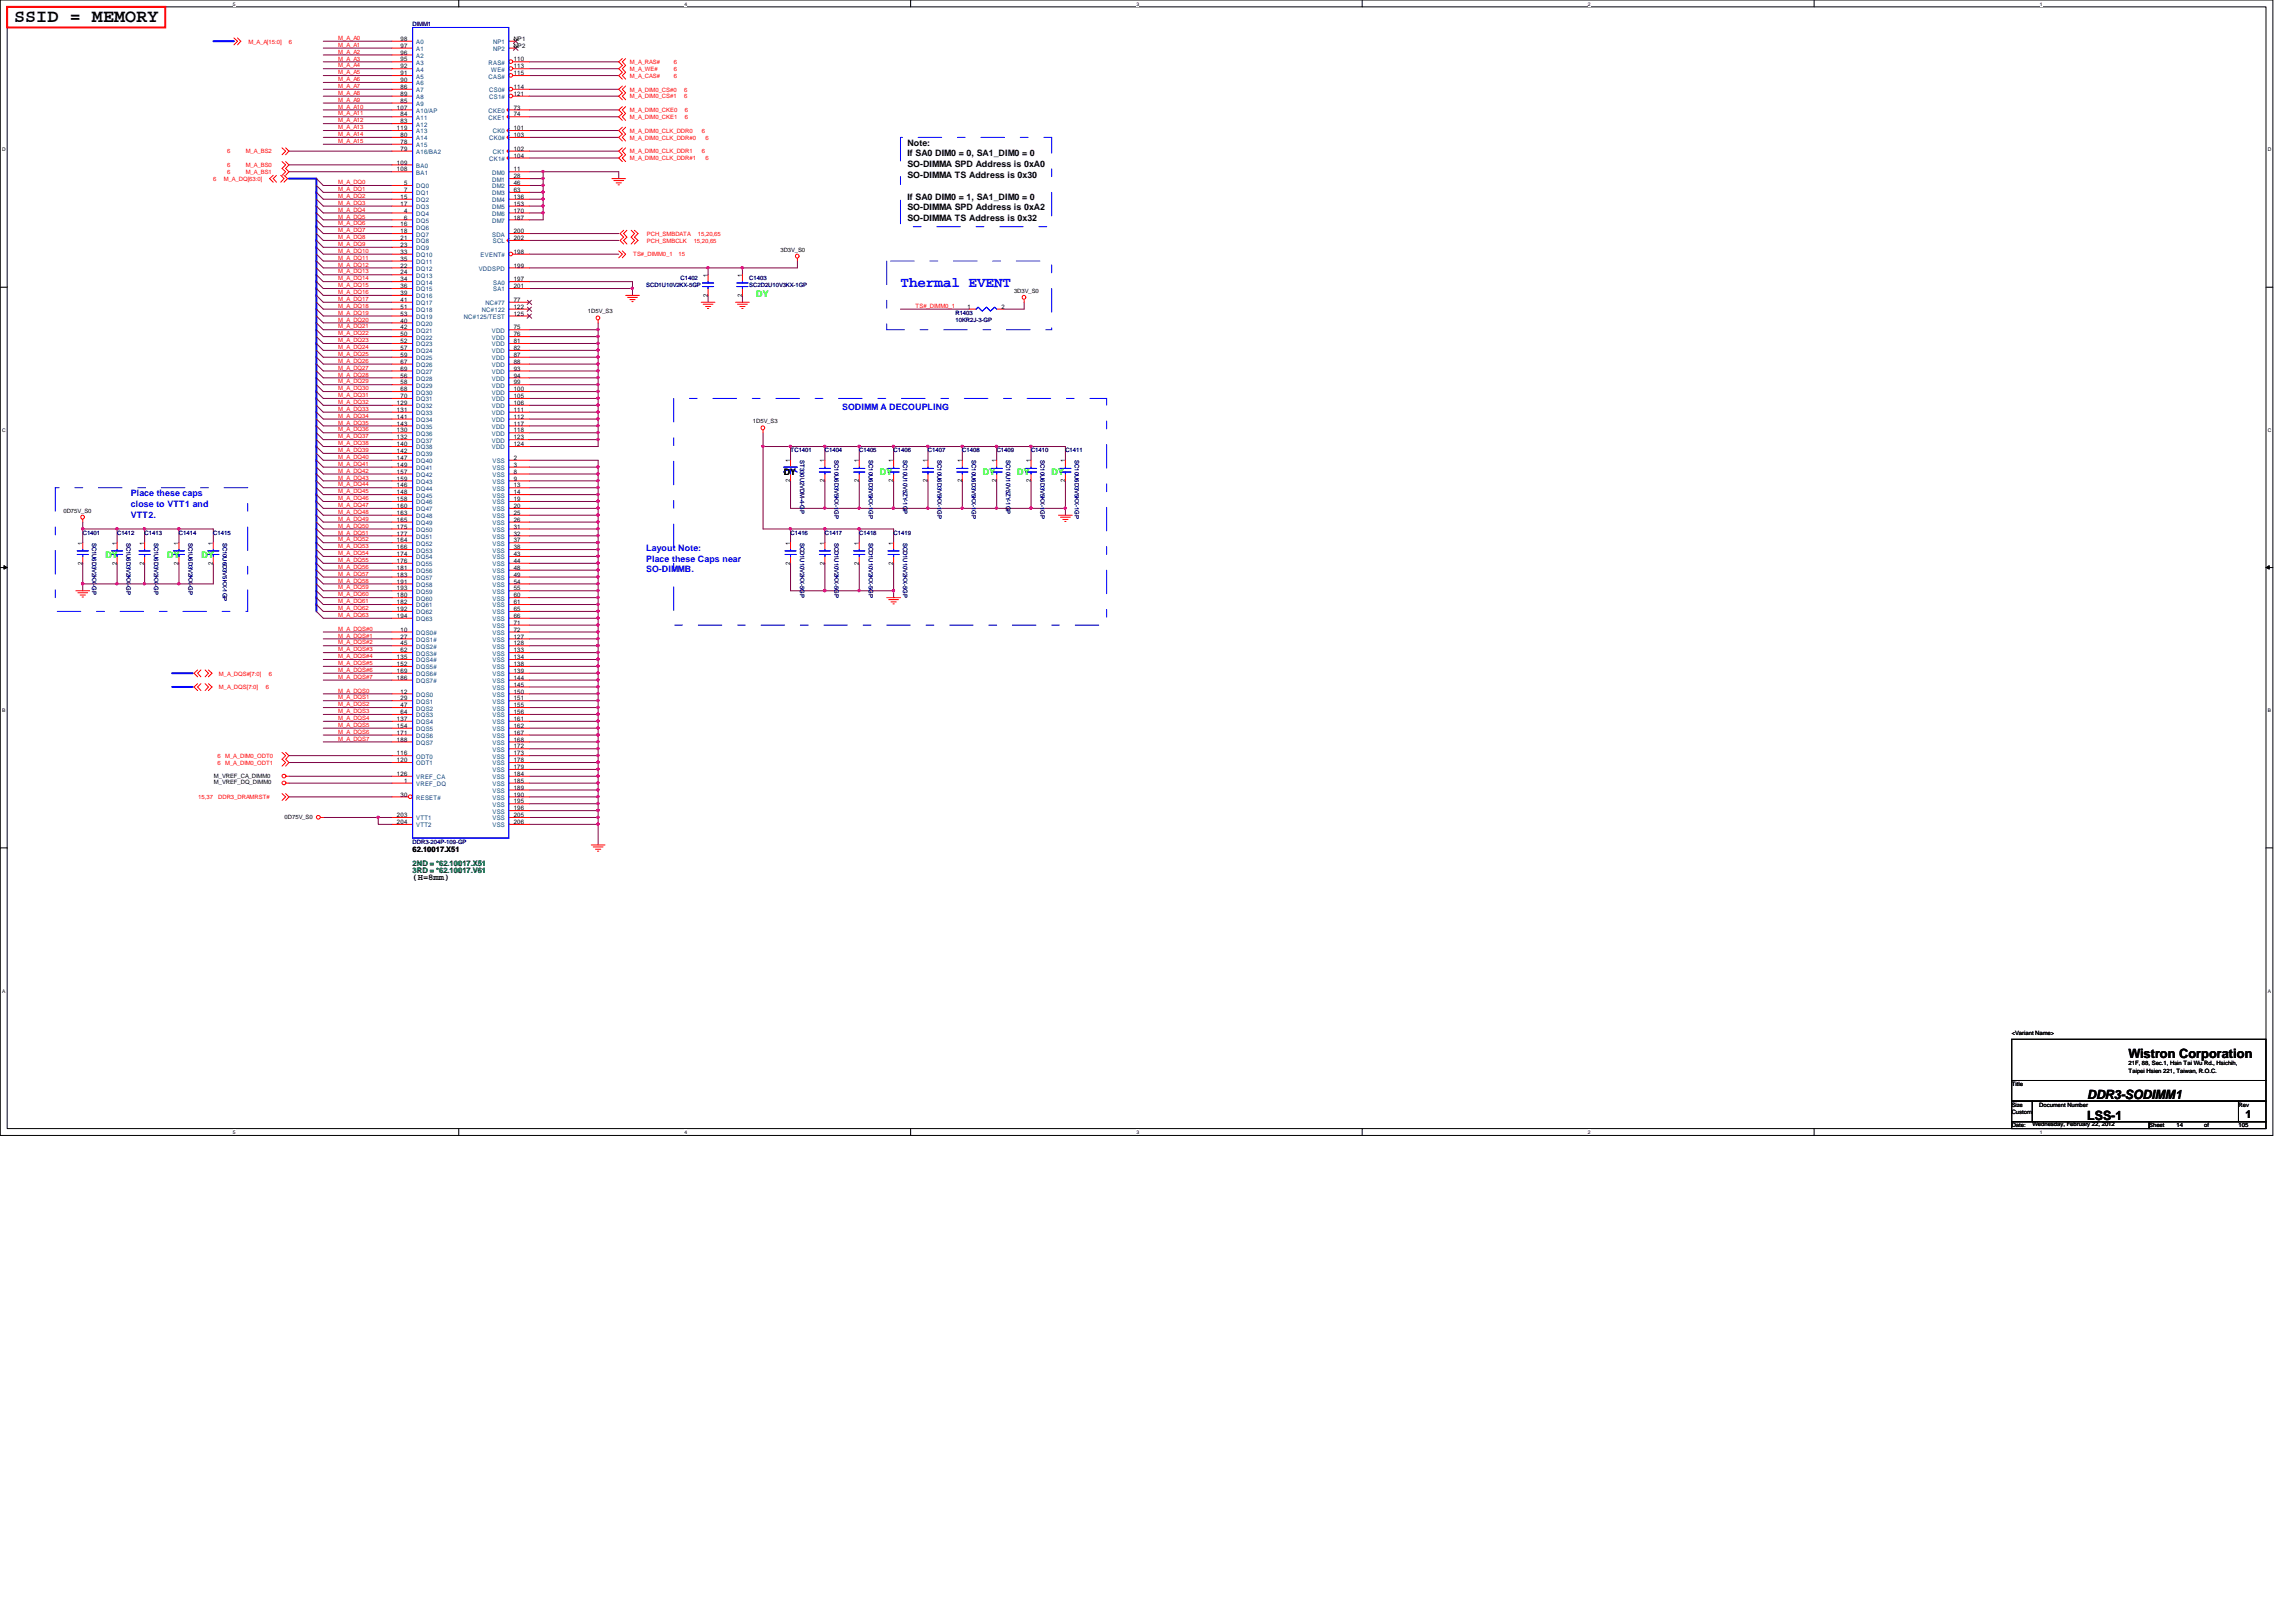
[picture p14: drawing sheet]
<svg xmlns="http://www.w3.org/2000/svg" width="297mm" height="210mm" viewBox="0 0 297 210" stroke-linecap="round" stroke-linejoin="round" font-family="sans-serif">
<defs><g id="words">
<text font-size="2.4" x="1.8" y="2.8">SSID = MEMORY</text>
<text font-size="1.9" fill="#00f" x="116.5" y="37.1">Thermal EVENT</text>
<g font-size="1.7">
<text x="275.4" y="136.9">Wistron Corporation</text>
<text x="270" y="142.2">DDR3-SODIMM1</text>
<text x="270" y="144.9">LSS-1</text>
</g>
<text font-size="1.4" x="290.5" y="144.7">1</text>
<g font-size="1.1">
<text x="117.4" y="18.8">Note:</text>
<text x="117.4" y="20.2">If SA0 DIM0 = 0, SA1_DIM0 = 0</text>
<text x="117.4" y="21.6">SO-DIMMA SPD Address is 0xA0</text>
<text x="117.4" y="23">SO-DIMMA TS Address is 0x30</text>
<text x="117.4" y="25.8">If SA0 DIM0 = 1, SA1_DIM0 = 0</text>
<text x="117.4" y="27.2">SO-DIMMA SPD Address is 0xA2</text>
<text x="117.4" y="28.6">SO-DIMMA TS Address is 0x32</text>
<text x="101.4" y="61.5">DY</text>
<text x="53.4" y="113.9">(H=8mm)</text>
</g>
<g font-size="1.1" fill="#0f0">
<text x="97.8" y="38.4">DY</text>
<text x="113.8" y="61.5">DY</text>
<text x="127.2" y="61.5">DY</text>
<text x="131.6" y="61.5">DY</text>
<text x="136.1" y="61.5">DY</text>
<text x="13.6" y="72.2">DY</text>
<text x="21.6" y="72.2">DY</text>
<text x="26.1" y="72.2">DY</text>
</g>
<g font-size="1.1" fill="#00f">
<text x="109" y="53.1">SODIMM A DECOUPLING</text>
<text x="16.9" y="64.2">Place these caps</text>
<text x="16.9" y="65.6">close to VTT1 and</text>
<text x="16.9" y="67">VTT2.</text>
<text x="83.6" y="71.3">Layout Note:</text>
<text x="83.6" y="72.7">Place these Caps near</text>
<text x="83.6" y="74.1">SO-DIMMB.</text>
</g>
<text font-size="1" x="53.4" y="110.3">62.10017.X51</text>
<g font-size="1" fill="#008000">
<text x="53.4" y="112.9">3RD = *62.10017.V61</text>
<text x="53.4" y="112.1">2ND = *62.10017.X51</text>
</g>
<g font-size=".8" fill="#f00">
<text x="32.1" y="5.6">M_A_A[15:0]</text>
<text x="37.4" y="5.6">6</text>
<text x="43.8" y="5.2">M_A_A0</text>
<text x="43.8" y="6.1">M_A_A1</text>
<text x="43.8" y="6.9">M_A_A2</text>
<text x="43.8" y="7.8">M_A_A3</text>
<text x="43.8" y="8.7">M_A_A4</text>
<text x="43.8" y="9.6">M_A_A5</text>
<text x="43.8" y="11.4">M_A_A7</text>
<text x="43.8" y="10.5">M_A_A6</text>
<text x="81.5" y="8.3">M_A_RAS#</text>
<text x="81.5" y="9.2">M_A_WE#</text>
<text x="81.5" y="10.1">M_A_CAS#</text>
<text x="81.5" y="11.9">M_A_DIM0_CS#0</text>
<text x="87.2" y="8.3">6</text>
<text x="87.2" y="9.2">6</text>
<text x="87.2" y="10.1">6</text>
<text x="88.5" y="11.9">6</text>
<text x="43.8" y="12.3">M_A_A8</text>
<text x="43.8" y="13.2">M_A_A9</text>
<text x="43.8" y="14.1">M_A_A10</text>
<text x="43.8" y="14.9">M_A_A11</text>
<text x="43.8" y="16.7">M_A_A13</text>
<text x="43.8" y="17.6">M_A_A14</text>
<text x="43.8" y="15.8">M_A_A12</text>
<text x="81.5" y="12.7">M_A_DIM0_CS#1</text>
<text x="81.5" y="14.5">M_A_DIM0_CKE0</text>
<text x="81.5" y="15.4">M_A_DIM0_CKE1</text>
<text x="81.5" y="17.2">M_A_DIM0_CLK_DDR0</text>
<text x="88.5" y="12.7">6</text>
<text x="88.6" y="14.5">6</text>
<text x="88.6" y="15.4">6</text>
<text x="90.8" y="17.2">6</text>
<text x="27.6" y="23.4">6</text>
<text x="29" y="23.4">M_A_DQ[63:0]</text>
<text x="29.4" y="19.9">6</text>
<text x="29.4" y="21.6">6</text>
<text x="29.4" y="22.5">6</text>
<text x="31.8" y="19.9">M_A_BS2</text>
<text x="31.8" y="21.6">M_A_BS0</text>
<text x="31.8" y="22.5">M_A_BS1</text>
<text x="43.8" y="23.8">M_A_DQ0</text>
<text x="43.8" y="18.5">M_A_A15</text>
<text x="81.5" y="18.1">M_A_DIM0_CLK_DDR#0</text>
<text x="81.5" y="19.9">M_A_DIM0_CLK_DDR1</text>
<text x="81.5" y="20.7">M_A_DIM0_CLK_DDR#1</text>
<text x="90.8" y="19.9">6</text>
<text x="91.3" y="18.1">6</text>
<text x="91.3" y="20.7">6</text>
<text x="43.8" y="24.7">M_A_DQ1</text>
<text x="43.8" y="25.6">M_A_DQ2</text>
<text x="43.8" y="26.5">M_A_DQ3</text>
<text x="43.8" y="27.4">M_A_DQ4</text>
<text x="43.8" y="28.3">M_A_DQ5</text>
<text x="43.8" y="29.2">M_A_DQ6</text>
<text x="43.8" y="34.5">M_A_DQ12</text>
<text x="43.8" y="35.4">M_A_DQ13</text>
<text x="43.8" y="30.1">M_A_DQ7</text>
<text x="43.8" y="30.9">M_A_DQ8</text>
<text x="43.8" y="31.8">M_A_DQ9</text>
<text x="43.8" y="32.7">M_A_DQ10</text>
<text x="43.8" y="33.6">M_A_DQ11</text>
<text x="81.9" y="33.2">TS#_DIMM0_1</text>
<text x="83.7" y="30.5">PCH_SMBDATA</text>
<text x="83.7" y="31.4">PCH_SMBCLK</text>
<text x="87.8" y="33.2">15</text>
<text x="89.7" y="31.4">15,20,65</text>
<text x="90.3" y="30.5">15,20,65</text>
<text x="43.8" y="36.3">M_A_DQ14</text>
<text x="43.8" y="37.2">M_A_DQ15</text>
<text x="43.8" y="38.1">M_A_DQ16</text>
<text x="43.8" y="38.9">M_A_DQ17</text>
<text x="43.8" y="39.8">M_A_DQ18</text>
<text x="43.8" y="40.7">M_A_DQ19</text>
<text x="43.8" y="41.6">M_A_DQ20</text>
<text x="118.4" y="39.8">TS#_DIMM0_1</text>
<text x="43.8" y="42.5">M_A_DQ21</text>
<text x="43.8" y="43.4">M_A_DQ22</text>
<text x="43.8" y="44.3">M_A_DQ23</text>
<text x="43.8" y="45.2">M_A_DQ24</text>
<text x="43.8" y="46.1">M_A_DQ25</text>
<text x="43.8" y="46.9">M_A_DQ26</text>
<text x="43.8" y="47.8">M_A_DQ27</text>
<text x="43.8" y="48.7">M_A_DQ28</text>
<text x="43.8" y="49.6">M_A_DQ29</text>
<text x="43.8" y="50.5">M_A_DQ30</text>
<text x="43.8" y="51.4">M_A_DQ31</text>
<text x="43.8" y="52.3">M_A_DQ32</text>
<text x="43.8" y="53.2">M_A_DQ33</text>
<text x="43.8" y="59.4">M_A_DQ40</text>
<text x="43.8" y="54.1">M_A_DQ34</text>
<text x="43.8" y="54.9">M_A_DQ35</text>
<text x="43.8" y="55.8">M_A_DQ36</text>
<text x="43.8" y="56.7">M_A_DQ37</text>
<text x="43.8" y="57.6">M_A_DQ38</text>
<text x="43.8" y="58.5">M_A_DQ39</text>
<text x="43.8" y="60.3">M_A_DQ41</text>
<text x="43.8" y="61.2">M_A_DQ42</text>
<text x="43.8" y="62.1">M_A_DQ43</text>
<text x="43.8" y="62.9">M_A_DQ44</text>
<text x="43.8" y="63.8">M_A_DQ45</text>
<text x="43.8" y="64.7">M_A_DQ46</text>
<text x="43.8" y="65.6">M_A_DQ47</text>
<text x="43.8" y="66.5">M_A_DQ48</text>
<text x="43.8" y="67.4">M_A_DQ49</text>
<text x="43.8" y="68.3">M_A_DQ50</text>
<text x="43.8" y="69.2">M_A_DQ51</text>
<text x="43.8" y="70.1">M_A_DQ52</text>
<text x="43.8" y="71">M_A_DQ53</text>
<text x="43.8" y="71.8">M_A_DQ54</text>
<text x="43.8" y="72.7">M_A_DQ55</text>
<text x="43.8" y="73.6">M_A_DQ56</text>
<text x="43.8" y="74.5">M_A_DQ57</text>
<text x="43.8" y="75.4">M_A_DQ58</text>
<text x="43.8" y="76.3">M_A_DQ59</text>
<text x="43.8" y="77.2">M_A_DQ60</text>
<text x="43.8" y="81.6">M_A_DQS#0</text>
<text x="43.8" y="82.5">M_A_DQS#1</text>
<text x="43.8" y="83.4">M_A_DQS#2</text>
<text x="43.8" y="78.1">M_A_DQ61</text>
<text x="43.8" y="79">M_A_DQ62</text>
<text x="43.8" y="79.8">M_A_DQ63</text>
<text x="28.3" y="87.4">M_A_DQS#[7:0]</text>
<text x="28.3" y="89.2">M_A_DQS[7:0]</text>
<text x="34.4" y="89.2">6</text>
<text x="34.8" y="87.4">6</text>
<text x="43.8" y="86.1">M_A_DQS#5</text>
<text x="43.8" y="87">M_A_DQS#6</text>
<text x="43.8" y="87.8">M_A_DQS#7</text>
<text x="43.8" y="89.6">M_A_DQS0</text>
<text x="43.8" y="84.3">M_A_DQS#3</text>
<text x="43.8" y="85.2">M_A_DQS#4</text>
<text x="43.8" y="92.3">M_A_DQS3</text>
<text x="43.8" y="93.2">M_A_DQS4</text>
<text x="43.8" y="94.1">M_A_DQS5</text>
<text x="43.8" y="95">M_A_DQS6</text>
<text x="43.8" y="95.8">M_A_DQS7</text>
<text x="43.8" y="90.5">M_A_DQS1</text>
<text x="43.8" y="91.4">M_A_DQS2</text>
<text x="28.1" y="98.1">6</text>
<text x="28.1" y="99">6</text>
<text x="29.1" y="98.1">M_A_DIM0_ODT0</text>
<text x="29.1" y="99">M_A_DIM0_ODT1</text>
<text x="25.7" y="103.4">15,37</text>
<text x="28.2" y="103.4">DDR3_DRAMRST#</text>
</g>
<g font-size=".8">
<text x="51.8" y="5.3">98</text>
<text x="66.5" y="5.3">NP1</text>
<text x="51.8" y="6.2">97</text>
<text x="51.8" y="7.1">96</text>
<text x="51.8" y="8">95</text>
<text x="51.8" y="8.8">92</text>
<text x="51.8" y="9.7">91</text>
<text x="51.8" y="10.6">90</text>
<text x="51.8" y="11.5">86</text>
<text x="66.5" y="8">110</text>
<text x="66.5" y="9.7">115</text>
<text x="66.5" y="11.5">114</text>
<text x="66.5" y="6.2">NP2</text>
<text x="66.5" y="8.8">113</text>
<text x="51.3" y="14.2">107</text>
<text x="51.3" y="16.8">119</text>
<text x="51.8" y="12.4">89</text>
<text x="51.8" y="13.3">85</text>
<text x="51.8" y="15.1">84</text>
<text x="51.8" y="16">83</text>
<text x="51.8" y="17.7">80</text>
<text x="66.5" y="14.2">73</text>
<text x="66.5" y="15.1">74</text>
<text x="66.5" y="12.4">121</text>
<text x="66.5" y="17.7">103</text>
<text x="66.5" y="16.8">101</text>
<text x="51.3" y="21.3">109</text>
<text x="51.3" y="22.2">108</text>
<text x="51.8" y="18.6">78</text>
<text x="51.8" y="19.5">79</text>
<text x="52.3" y="24">5</text>
<text x="66.5" y="22.2">11</text>
<text x="66.5" y="23.1">28</text>
<text x="66.5" y="24">46</text>
<text x="66.5" y="20.4">104</text>
<text x="66.5" y="19.5">102</text>
<text x="51.8" y="25.7">15</text>
<text x="51.8" y="26.6">17</text>
<text x="51.8" y="29.3">16</text>
<text x="52.3" y="24.8">7</text>
<text x="52.3" y="27.5">4</text>
<text x="52.3" y="28.4">6</text>
<text x="66.5" y="24.8">63</text>
<text x="66.5" y="25.7">136</text>
<text x="66.5" y="26.6">153</text>
<text x="66.5" y="27.5">170</text>
<text x="66.5" y="28.4">187</text>
<text x="51.8" y="30.2">18</text>
<text x="51.8" y="31.1">21</text>
<text x="51.8" y="32">23</text>
<text x="51.8" y="32.9">33</text>
<text x="51.8" y="33.7">35</text>
<text x="51.8" y="34.6">22</text>
<text x="51.8" y="35.5">24</text>
<text x="66.5" y="30.2">200</text>
<text x="66.5" y="32.9">198</text>
<text x="66.5" y="31.1">202</text>
<text x="66.5" y="34.6">199</text>
<text x="91.6" y="35.8" transform="rotate(-90 91.6 35.8)">1</text>
<text x="96" y="35.8" transform="rotate(-90 96 35.8)">1</text>
<text x="101" y="32.6">3D3V_S0</text>
<text x="51.8" y="36.4">34</text>
<text x="51.8" y="37.3">36</text>
<text x="51.8" y="38.2">39</text>
<text x="51.8" y="39.1">41</text>
<text x="51.8" y="40">51</text>
<text x="51.8" y="40.9">53</text>
<text x="51.8" y="41.7">40</text>
<text x="66.5" y="40.9">125</text>
<text x="66.5" y="36.4">197</text>
<text x="66.5" y="37.3">201</text>
<text x="66.5" y="39.1">77</text>
<text x="66.5" y="40">122</text>
<text x="76.1" y="40.6">1D5V_S3</text>
<text x="91.6" y="38.4" transform="rotate(-90 91.6 38.4)">2</text>
<text x="96" y="38.4" transform="rotate(-90 96 38.4)">2</text>
<text x="125.2" y="40">1</text>
<text x="129.6" y="40">2</text>
<text x="131.2" y="37.9">3D3V_S0</text>
<text x="51.8" y="42.6">42</text>
<text x="51.8" y="43.5">50</text>
<text x="51.8" y="44.4">52</text>
<text x="51.8" y="45.3">57</text>
<text x="51.8" y="46.2">59</text>
<text x="51.8" y="47.1">67</text>
<text x="51.8" y="48">69</text>
<text x="66.5" y="42.6">75</text>
<text x="66.5" y="43.5">76</text>
<text x="66.5" y="44.4">81</text>
<text x="66.5" y="45.3">82</text>
<text x="66.5" y="46.2">87</text>
<text x="66.5" y="47.1">88</text>
<text x="66.5" y="48">93</text>
<text x="51.3" y="52.4">129</text>
<text x="51.3" y="53.3">131</text>
<text x="51.8" y="48.9">56</text>
<text x="51.8" y="49.7">58</text>
<text x="51.8" y="50.6">68</text>
<text x="51.8" y="51.5">70</text>
<text x="66.5" y="48.9">94</text>
<text x="66.5" y="49.7">99</text>
<text x="66.5" y="50.6">100</text>
<text x="66.5" y="51.5">105</text>
<text x="66.5" y="52.4">106</text>
<text x="66.5" y="53.3">111</text>
<text x="51.3" y="54.2">141</text>
<text x="51.3" y="55.1">143</text>
<text x="51.3" y="56">130</text>
<text x="51.3" y="56.9">132</text>
<text x="51.3" y="57.7">140</text>
<text x="51.3" y="58.6">142</text>
<text x="51.3" y="59.5">147</text>
<text x="66.5" y="59.5">2</text>
<text x="66.5" y="54.2">112</text>
<text x="66.5" y="55.1">117</text>
<text x="66.5" y="56">118</text>
<text x="66.5" y="56.9">123</text>
<text x="66.5" y="57.7">124</text>
<text x="97.4" y="54.8">1D5V_S3</text>
<text x="102.2" y="59.8" transform="rotate(-90 102.2 59.8)">1</text>
<text x="106.7" y="59.8" transform="rotate(-90 106.7 59.8)">1</text>
<text x="111.1" y="59.8" transform="rotate(-90 111.1 59.8)">1</text>
<text x="115.6" y="59.8" transform="rotate(-90 115.6 59.8)">1</text>
<text x="120" y="59.8" transform="rotate(-90 120 59.8)">1</text>
<text x="124.5" y="59.8" transform="rotate(-90 124.5 59.8)">1</text>
<text x="128.9" y="59.8" transform="rotate(-90 128.9 59.8)">1</text>
<text x="133.3" y="59.8" transform="rotate(-90 133.3 59.8)">1</text>
<text x="137.8" y="59.8" transform="rotate(-90 137.8 59.8)">1</text>
<text x="51.3" y="60.4">149</text>
<text x="51.3" y="61.3">157</text>
<text x="51.3" y="62.2">159</text>
<text x="51.3" y="63.1">146</text>
<text x="51.3" y="64">148</text>
<text x="51.3" y="64.9">158</text>
<text x="51.3" y="65.7">160</text>
<text x="66.5" y="60.4">3</text>
<text x="66.5" y="61.3">8</text>
<text x="66.5" y="62.2">9</text>
<text x="66.5" y="63.1">13</text>
<text x="66.5" y="64">14</text>
<text x="66.5" y="64.9">19</text>
<text x="66.5" y="65.7">20</text>
<text x="102.2" y="62.4" transform="rotate(-90 102.2 62.4)">2</text>
<text x="106.7" y="62.4" transform="rotate(-90 106.7 62.4)">2</text>
<text x="111.1" y="62.4" transform="rotate(-90 111.1 62.4)">2</text>
<text x="115.6" y="62.4" transform="rotate(-90 115.6 62.4)">2</text>
<text x="120" y="62.4" transform="rotate(-90 120 62.4)">2</text>
<text x="124.5" y="62.4" transform="rotate(-90 124.5 62.4)">2</text>
<text x="128.9" y="62.4" transform="rotate(-90 128.9 62.4)">2</text>
<text x="133.3" y="62.4" transform="rotate(-90 133.3 62.4)">2</text>
<text x="137.8" y="62.4" transform="rotate(-90 137.8 62.4)">2</text>
<text x="8.2" y="66.3">0D75V_S0</text>
<text x="10.7" y="70.5" transform="rotate(-90 10.7 70.5)">1</text>
<text x="15.1" y="70.5" transform="rotate(-90 15.1 70.5)">1</text>
<text x="18.7" y="70.5" transform="rotate(-90 18.7 70.5)">1</text>
<text x="23.1" y="70.5" transform="rotate(-90 23.1 70.5)">1</text>
<text x="27.6" y="70.5" transform="rotate(-90 27.6 70.5)">1</text>
<text x="51.3" y="66.6">163</text>
<text x="51.3" y="67.5">165</text>
<text x="51.3" y="68.4">175</text>
<text x="51.3" y="69.3">177</text>
<text x="51.3" y="70.2">164</text>
<text x="51.3" y="71.1">166</text>
<text x="51.3" y="72">174</text>
<text x="66.5" y="66.6">25</text>
<text x="66.5" y="67.5">26</text>
<text x="66.5" y="68.4">31</text>
<text x="66.5" y="69.3">32</text>
<text x="66.5" y="70.2">37</text>
<text x="66.5" y="71.1">38</text>
<text x="66.5" y="72">43</text>
<text x="102.2" y="70.5" transform="rotate(-90 102.2 70.5)">1</text>
<text x="106.7" y="70.5" transform="rotate(-90 106.7 70.5)">1</text>
<text x="111.1" y="70.5" transform="rotate(-90 111.1 70.5)">1</text>
<text x="115.6" y="70.5" transform="rotate(-90 115.6 70.5)">1</text>
<text x="10.7" y="73.1" transform="rotate(-90 10.7 73.1)">2</text>
<text x="15.1" y="73.1" transform="rotate(-90 15.1 73.1)">2</text>
<text x="18.7" y="73.1" transform="rotate(-90 18.7 73.1)">2</text>
<text x="23.1" y="73.1" transform="rotate(-90 23.1 73.1)">2</text>
<text x="27.6" y="73.1" transform="rotate(-90 27.6 73.1)">2</text>
<text x="51.3" y="72.9">176</text>
<text x="51.3" y="73.7">181</text>
<text x="51.3" y="74.6">183</text>
<text x="51.3" y="75.5">191</text>
<text x="51.3" y="76.4">193</text>
<text x="51.3" y="77.3">180</text>
<text x="66.5" y="72.9">44</text>
<text x="66.5" y="73.7">48</text>
<text x="66.5" y="74.6">49</text>
<text x="66.5" y="75.5">54</text>
<text x="66.5" y="76.4">55</text>
<text x="66.5" y="77.3">60</text>
<text x="102.2" y="73.1" transform="rotate(-90 102.2 73.1)">2</text>
<text x="106.7" y="73.1" transform="rotate(-90 106.7 73.1)">2</text>
<text x="111.1" y="73.1" transform="rotate(-90 111.1 73.1)">2</text>
<text x="115.6" y="73.1" transform="rotate(-90 115.6 73.1)">2</text>
<text x="51.3" y="78.2">182</text>
<text x="51.3" y="79.1">192</text>
<text x="51.3" y="80">194</text>
<text x="51.8" y="81.7">10</text>
<text x="51.8" y="82.6">27</text>
<text x="51.8" y="83.5">45</text>
<text x="66.5" y="78.2">61</text>
<text x="66.5" y="79.1">65</text>
<text x="66.5" y="80">66</text>
<text x="66.5" y="80.9">71</text>
<text x="66.5" y="81.7">72</text>
<text x="66.5" y="82.6">127</text>
<text x="66.5" y="83.5">128</text>
<text x="51.3" y="85.3">135</text>
<text x="51.3" y="86.2">152</text>
<text x="51.3" y="87.1">169</text>
<text x="51.3" y="88">186</text>
<text x="51.8" y="84.4">62</text>
<text x="51.8" y="89.7">12</text>
<text x="66.5" y="84.4">133</text>
<text x="66.5" y="85.3">134</text>
<text x="66.5" y="86.2">138</text>
<text x="66.5" y="87.1">139</text>
<text x="66.5" y="88">144</text>
<text x="66.5" y="88.9">145</text>
<text x="66.5" y="89.7">150</text>
<text x="51.3" y="93.3">137</text>
<text x="51.3" y="94.2">154</text>
<text x="51.3" y="95.1">171</text>
<text x="51.3" y="96">188</text>
<text x="51.8" y="90.6">29</text>
<text x="51.8" y="91.5">47</text>
<text x="51.8" y="92.4">64</text>
<text x="66.5" y="90.6">151</text>
<text x="66.5" y="91.5">155</text>
<text x="66.5" y="92.4">156</text>
<text x="66.5" y="93.3">161</text>
<text x="66.5" y="94.2">162</text>
<text x="66.5" y="95.1">167</text>
<text x="66.5" y="96">168</text>
<text x="27.7" y="100.6">M_VREF_CA_DIMM0</text>
<text x="27.7" y="101.5">M_VREF_DQ_DIMM0</text>
<text x="51.3" y="97.7">116</text>
<text x="51.3" y="98.6">120</text>
<text x="51.3" y="100.4">126</text>
<text x="52.3" y="101.3">1</text>
<text x="66.5" y="96.9">172</text>
<text x="66.5" y="97.7">173</text>
<text x="66.5" y="98.6">178</text>
<text x="66.5" y="99.5">179</text>
<text x="66.5" y="100.4">184</text>
<text x="66.5" y="101.3">185</text>
<text x="36.8" y="106">0D75V_S0</text>
<text x="51.3" y="105.7">203</text>
<text x="51.3" y="106.6">204</text>
<text x="51.8" y="103.1">30</text>
<text x="66.5" y="102.2">189</text>
<text x="66.5" y="103.1">190</text>
<text x="66.5" y="104">195</text>
<text x="66.5" y="104.9">196</text>
<text x="66.5" y="105.7">205</text>
<text x="66.5" y="106.6">206</text>
<text x="260.3" y="133.9">&lt;Variant Name&gt;</text>
<text x="275.4" y="137.9">21F, 88, Sec.1, Hsin Tai Wu Rd., Hsichih,</text>
<text x="260.3" y="140.5">Title</text>
<text x="260.3" y="143.2">Size</text>
<text x="263.8" y="143.2">Document Number</text>
<text x="275.4" y="138.8">Taipei Hsien 221, Taiwan, R.O.C.</text>
<text x="289.6" y="143.2">Rev</text>
<text x="260.3" y="145.9">Date:</text>
<text x="260.3" y="144.1">Custom</text>
<text x="262.9" y="145.7">Wednesday, February 22, 2012</text>
<text x="278" y="145.9">Sheet</text>
<text x="281.6" y="145.9">14</text>
<text x="285.2" y="145.9">of</text>
<text x="289.6" y="145.9">105</text>
</g>
<g font-size=".8" fill="#000080">
<text x="53.4" y="3.4">DIMM1</text>
<text x="83.6" y="37.2">SCD1U10V2KX-5GP</text>
<text x="88.1" y="36.3">C1402</text>
<text x="96.9" y="36.3">C1403</text>
<text x="96.9" y="37.2">SC2D2U10V3KX-1GP</text>
<text x="123.6" y="40.7">R1403</text>
<text x="123.6" y="41.6">10KR2J-3-GP</text>
<text x="102.3" y="58.5">TC1401</text>
<text x="103.5" y="59.6" transform="rotate(90 103.5 59.6)">ST330U2VDM-4-GP</text>
<text x="106.7" y="58.5">C1404</text>
<text x="107.9" y="59.6" transform="rotate(90 107.9 59.6)">SC10U6D3V5KX-1GP</text>
<text x="111.2" y="58.5">C1405</text>
<text x="112.4" y="59.6" transform="rotate(90 112.4 59.6)">SC10U6D3V5KX-1GP</text>
<text x="115.6" y="58.5">C1406</text>
<text x="116.8" y="59.6" transform="rotate(90 116.8 59.6)">SC10U10V5ZY-1GP</text>
<text x="120.1" y="58.5">C1407</text>
<text x="121.3" y="59.6" transform="rotate(90 121.3 59.6)">SC10U6D3V5KX-1GP</text>
<text x="124.5" y="58.5">C1408</text>
<text x="125.7" y="59.6" transform="rotate(90 125.7 59.6)">SC10U6D3V5KX-1GP</text>
<text x="128.9" y="58.5">C1409</text>
<text x="130.2" y="59.6" transform="rotate(90 130.2 59.6)">SC10U10V5ZY-1GP</text>
<text x="133.4" y="58.5">C1410</text>
<text x="134.6" y="59.6" transform="rotate(90 134.6 59.6)">SC10U6D3V5KX-1GP</text>
<text x="137.8" y="58.5">C1411</text>
<text x="139.1" y="59.6" transform="rotate(90 139.1 59.6)">SC10U6D3V5KX-1GP</text>
<text x="10.7" y="69.2">C1401</text>
<text x="11.9" y="70.2" transform="rotate(90 11.9 70.2)">SC1U6D3V2KX-GP</text>
<text x="15.2" y="69.2">C1412</text>
<text x="16.4" y="70.2" transform="rotate(90 16.4 70.2)">SC1U6D3V2KX-GP</text>
<text x="18.7" y="69.2">C1413</text>
<text x="19.9" y="70.2" transform="rotate(90 19.9 70.2)">SC1U6D3V2KX-GP</text>
<text x="23.2" y="69.2">C1414</text>
<text x="24.4" y="70.2" transform="rotate(90 24.4 70.2)">SC1U6D3V2KX-GP</text>
<text x="27.6" y="69.2">C1415</text>
<text x="28.8" y="70.2" transform="rotate(90 28.8 70.2)">SC10U6D3V5KX-1GP</text>
<text x="102.3" y="69.2">C1416</text>
<text x="103.5" y="70.2" transform="rotate(90 103.5 70.2)">SCD1U10V2KX-5GP</text>
<text x="106.7" y="69.2">C1417</text>
<text x="107.9" y="70.2" transform="rotate(90 107.9 70.2)">SCD1U10V2KX-5GP</text>
<text x="111.2" y="69.2">C1418</text>
<text x="112.4" y="70.2" transform="rotate(90 112.4 70.2)">SCD1U10V2KX-5GP</text>
<text x="115.6" y="69.2">C1419</text>
<text x="116.8" y="70.2" transform="rotate(90 116.8 70.2)">SCD1U10V2KX-5GP</text>
<text x="53.4" y="109.2">DDR3-204P-109-GP</text>
</g>
<g font-size=".8" fill="#004080">
<text x="53.8" y="5.7">A0</text>
<text x="63.8" y="5.7">NP1</text>
<text x="53.8" y="6.6">A1</text>
<text x="53.8" y="7.5">A2</text>
<text x="53.8" y="8.4">A3</text>
<text x="53.8" y="9.3">A4</text>
<text x="53.8" y="10.2">A5</text>
<text x="53.8" y="11">A6</text>
<text x="53.8" y="11.9">A7</text>
<text x="63.2" y="8.4">RAS#</text>
<text x="63.2" y="10.2">CAS#</text>
<text x="63.3" y="11.9">CS0#</text>
<text x="63.5" y="9.3">WE#</text>
<text x="63.8" y="6.6">NP2</text>
<text x="53.8" y="12.8">A8</text>
<text x="53.8" y="13.7">A9</text>
<text x="53.8" y="14.6">A10/AP</text>
<text x="53.8" y="15.5">A11</text>
<text x="53.8" y="16.4">A12</text>
<text x="53.8" y="17.3">A13</text>
<text x="63.2" y="14.6">CKE0</text>
<text x="63.2" y="15.5">CKE1</text>
<text x="63.3" y="12.8">CS1#</text>
<text x="63.8" y="17.3">CK0</text>
<text x="53.8" y="18.2">A14</text>
<text x="53.8" y="19">A15</text>
<text x="53.8" y="19.9">A16/BA2</text>
<text x="53.8" y="21.7">BA0</text>
<text x="53.8" y="22.6">BA1</text>
<text x="63.3" y="18.2">CK0#</text>
<text x="63.3" y="20.8">CK1#</text>
<text x="63.7" y="22.6">DM0</text>
<text x="63.7" y="23.5">DM1</text>
<text x="63.8" y="19.9">CK1</text>
<text x="53.8" y="24.4">DQ0</text>
<text x="53.8" y="25.3">DQ1</text>
<text x="53.8" y="26.2">DQ2</text>
<text x="53.8" y="27.1">DQ3</text>
<text x="53.8" y="27.9">DQ4</text>
<text x="53.8" y="28.8">DQ5</text>
<text x="53.8" y="29.7">DQ6</text>
<text x="63.7" y="24.4">DM2</text>
<text x="63.7" y="25.3">DM3</text>
<text x="63.7" y="26.2">DM4</text>
<text x="63.7" y="27.1">DM5</text>
<text x="63.7" y="27.9">DM6</text>
<text x="63.7" y="28.8">DM7</text>
<text x="53.8" y="30.6">DQ7</text>
<text x="53.8" y="31.5">DQ8</text>
<text x="53.8" y="32.4">DQ9</text>
<text x="53.8" y="33.3">DQ10</text>
<text x="53.8" y="34.2">DQ11</text>
<text x="53.8" y="35.1">DQ12</text>
<text x="53.8" y="35.9">DQ13</text>
<text x="61.9" y="35.1">VDDSPD</text>
<text x="62.2" y="33.3">EVENT#</text>
<text x="63.7" y="30.6">SDA</text>
<text x="63.8" y="31.5">SCL</text>
<text x="53.8" y="36.8">DQ14</text>
<text x="53.8" y="37.7">DQ15</text>
<text x="53.8" y="38.6">DQ16</text>
<text x="53.8" y="39.5">DQ17</text>
<text x="53.8" y="40.4">DQ18</text>
<text x="53.8" y="41.3">DQ19</text>
<text x="60" y="41.3">NC#125/TEST</text>
<text x="62.4" y="40.4">NC#122</text>
<text x="62.8" y="39.5">NC#77</text>
<text x="63.8" y="36.8">SA0</text>
<text x="63.8" y="37.7">SA1</text>
<text x="53.8" y="42.2">DQ20</text>
<text x="53.8" y="43.1">DQ21</text>
<text x="53.8" y="43.9">DQ22</text>
<text x="53.8" y="44.8">DQ23</text>
<text x="53.8" y="45.7">DQ24</text>
<text x="53.8" y="46.6">DQ25</text>
<text x="53.8" y="47.5">DQ26</text>
<text x="63.6" y="43.1">VDD</text>
<text x="63.6" y="43.9">VDD</text>
<text x="63.6" y="44.8">VDD</text>
<text x="63.6" y="45.7">VDD</text>
<text x="63.6" y="46.6">VDD</text>
<text x="63.6" y="47.5">VDD</text>
<text x="53.8" y="48.4">DQ27</text>
<text x="53.8" y="49.3">DQ28</text>
<text x="53.8" y="50.2">DQ29</text>
<text x="53.8" y="51.1">DQ30</text>
<text x="53.8" y="51.9">DQ31</text>
<text x="53.8" y="52.8">DQ32</text>
<text x="53.8" y="53.7">DQ33</text>
<text x="63.6" y="48.4">VDD</text>
<text x="63.6" y="49.3">VDD</text>
<text x="63.6" y="50.2">VDD</text>
<text x="63.6" y="51.1">VDD</text>
<text x="63.6" y="51.9">VDD</text>
<text x="63.6" y="52.8">VDD</text>
<text x="63.6" y="53.7">VDD</text>
<text x="53.8" y="54.6">DQ34</text>
<text x="53.8" y="55.5">DQ35</text>
<text x="53.8" y="56.4">DQ36</text>
<text x="53.8" y="57.3">DQ37</text>
<text x="53.8" y="58.2">DQ38</text>
<text x="53.8" y="59.1">DQ39</text>
<text x="53.8" y="59.9">DQ40</text>
<text x="63.6" y="54.6">VDD</text>
<text x="63.6" y="55.5">VDD</text>
<text x="63.6" y="56.4">VDD</text>
<text x="63.6" y="57.3">VDD</text>
<text x="63.6" y="58.2">VDD</text>
<text x="63.7" y="59.9">VSS</text>
<text x="53.8" y="60.8">DQ41</text>
<text x="53.8" y="61.7">DQ42</text>
<text x="53.8" y="62.6">DQ43</text>
<text x="53.8" y="63.5">DQ44</text>
<text x="53.8" y="64.4">DQ45</text>
<text x="53.8" y="65.3">DQ46</text>
<text x="63.7" y="60.8">VSS</text>
<text x="63.7" y="61.7">VSS</text>
<text x="63.7" y="62.6">VSS</text>
<text x="63.7" y="63.5">VSS</text>
<text x="63.7" y="64.4">VSS</text>
<text x="63.7" y="65.3">VSS</text>
<text x="53.8" y="66.2">DQ47</text>
<text x="53.8" y="67.1">DQ48</text>
<text x="53.8" y="67.9">DQ49</text>
<text x="53.8" y="68.8">DQ50</text>
<text x="53.8" y="69.7">DQ51</text>
<text x="53.8" y="70.6">DQ52</text>
<text x="53.8" y="71.5">DQ53</text>
<text x="63.7" y="66.2">VSS</text>
<text x="63.7" y="67.1">VSS</text>
<text x="63.7" y="67.9">VSS</text>
<text x="63.7" y="68.8">VSS</text>
<text x="63.7" y="69.7">VSS</text>
<text x="63.7" y="70.6">VSS</text>
<text x="63.7" y="71.5">VSS</text>
<text x="53.8" y="72.4">DQ54</text>
<text x="53.8" y="73.3">DQ55</text>
<text x="53.8" y="74.2">DQ56</text>
<text x="53.8" y="75.1">DQ57</text>
<text x="53.8" y="75.9">DQ58</text>
<text x="53.8" y="76.8">DQ59</text>
<text x="53.8" y="77.7">DQ60</text>
<text x="63.7" y="72.4">VSS</text>
<text x="63.7" y="73.3">VSS</text>
<text x="63.7" y="74.2">VSS</text>
<text x="63.7" y="75.1">VSS</text>
<text x="63.7" y="75.9">VSS</text>
<text x="63.7" y="76.8">VSS</text>
<text x="63.7" y="77.7">VSS</text>
<text x="53.8" y="78.6">DQ61</text>
<text x="53.8" y="79.5">DQ62</text>
<text x="53.8" y="80.4">DQ63</text>
<text x="53.8" y="82.2">DQS0#</text>
<text x="53.8" y="83.1">DQS1#</text>
<text x="53.8" y="83.9">DQS2#</text>
<text x="63.7" y="78.6">VSS</text>
<text x="63.7" y="79.5">VSS</text>
<text x="63.7" y="80.4">VSS</text>
<text x="63.7" y="81.3">VSS</text>
<text x="63.7" y="82.2">VSS</text>
<text x="63.7" y="83.1">VSS</text>
<text x="63.7" y="83.9">VSS</text>
<text x="53.8" y="84.8">DQS3#</text>
<text x="53.8" y="85.7">DQS4#</text>
<text x="53.8" y="86.6">DQS5#</text>
<text x="53.8" y="87.5">DQS6#</text>
<text x="53.8" y="88.4">DQS7#</text>
<text x="63.7" y="84.8">VSS</text>
<text x="63.7" y="85.7">VSS</text>
<text x="63.7" y="86.6">VSS</text>
<text x="63.7" y="87.5">VSS</text>
<text x="63.7" y="88.4">VSS</text>
<text x="63.7" y="89.3">VSS</text>
<text x="53.8" y="90.2">DQS0</text>
<text x="53.8" y="91.1">DQS1</text>
<text x="53.8" y="91.9">DQS2</text>
<text x="53.8" y="92.8">DQS3</text>
<text x="53.8" y="93.7">DQS4</text>
<text x="53.8" y="94.6">DQS5</text>
<text x="53.8" y="95.5">DQS6</text>
<text x="63.7" y="90.2">VSS</text>
<text x="63.7" y="91.1">VSS</text>
<text x="63.7" y="91.9">VSS</text>
<text x="63.7" y="92.8">VSS</text>
<text x="63.7" y="93.7">VSS</text>
<text x="63.7" y="94.6">VSS</text>
<text x="63.7" y="95.5">VSS</text>
<text x="53.8" y="96.4">DQS7</text>
<text x="53.8" y="98.2">ODT0</text>
<text x="53.8" y="99.1">ODT1</text>
<text x="53.8" y="100.8">VREF_CA</text>
<text x="53.8" y="101.7">VREF_DQ</text>
<text x="63.7" y="96.4">VSS</text>
<text x="63.7" y="97.3">VSS</text>
<text x="63.7" y="98.2">VSS</text>
<text x="63.7" y="99.1">VSS</text>
<text x="63.7" y="99.9">VSS</text>
<text x="63.7" y="100.8">VSS</text>
<text x="63.7" y="101.7">VSS</text>
<text x="53.8" y="103.5">RESET#</text>
<text x="53.8" y="106.2">VTT1</text>
<text x="53.8" y="107.1">VTT2</text>
<text x="63.7" y="102.6">VSS</text>
<text x="63.7" y="103.5">VSS</text>
<text x="63.7" y="104.4">VSS</text>
<text x="63.7" y="105.3">VSS</text>
<text x="63.7" y="106.2">VSS</text>
<text x="63.7" y="107.1">VSS</text>
</g>
<g font-size=".6">
<text x="30.1" y=".7">5</text>
<text x="88.6" y=".7">4</text>
<text x="147" y=".7">3</text>
<text x="205.4" y=".7">2</text>
<text x="263.9" y=".7">1</text>
<text x=".3" y="19.6">D</text>
<text x="293.4" y="19.6">D</text>
<text x=".3" y="55.9">C</text>
<text x="293.4" y="55.9">C</text>
<text x=".3" y="92.2">B</text>
<text x="293.4" y="92.2">B</text>
<text x=".3" y="128.4">A</text>
<text x="293.4" y="128.4">A</text>
<text x="30.1" y="146.8">5</text>
<text x="88.6" y="146.8">4</text>
<text x="147" y="146.8">3</text>
<text x="205.4" y="146.8">2</text>
<text x="263.9" y="146.8">1</text>
</g>
</g></defs>
<path d="M0 0h294v146.9h-294zM.9 .9h292.3v145.1h-292.3z" fill="none" stroke="#000" stroke-width=".13"/>
<g fill="#fff">
<path d="M30.1 .1h.4v.7h-.4z"/>
<path d="M30.1 146.2h.4v.7h-.4z"/>
</g>
<path d="M59.3 0v.9M59.3 146v.9" fill="none" stroke="#000" stroke-width=".13"/>
<g fill="#fff">
<path d="M88.6 .1h.3v.7h-.3z"/>
<path d="M88.6 146.2h.3v.7h-.3z"/>
</g>
<path d="M117.8 0v.9M117.8 146v.9" fill="none" stroke="#000" stroke-width=".13"/>
<g fill="#fff">
<path d="M147 .1h.4v.7h-.4z"/>
<path d="M147 146.2h.4v.7h-.4z"/>
</g>
<path d="M176.2 0v.9M176.2 146v.9" fill="none" stroke="#000" stroke-width=".13"/>
<g fill="#fff">
<path d="M205.4 .1h.4v.7h-.4z"/>
<path d="M205.4 146.2h.4v.7h-.4z"/>
</g>
<path d="M234.7 0v.9M234.7 146v.9" fill="none" stroke="#000" stroke-width=".13"/>
<g fill="#fff">
<path d="M263.9 .1h.3v.7h-.3z"/>
<path d="M263.9 146.2h.3v.7h-.3z"/>
<path d="M.3 19h.5v.7h-.5z"/>
<path d="M293.4 19h.5v.7h-.5z"/>
<path d="M.3 55.3h.5v.7h-.5z"/>
<path d="M293.4 55.3h.5v.7h-.5z"/>
</g>
<path d="M0 37.2h.9M293.2 37.2h.8" fill="none" stroke="#000" stroke-width=".13"/>
<g fill="#fff">
<path d="M.3 91.6h.4v.7h-.4z"/>
<path d="M293.4 91.6h.4v.7h-.4z"/>
</g>
<path d="M0 73.4h.9M.5 73.2l.4 .2-.4 .3zM293.2 73.4l.4-.2v.5zM293.2 73.4h.8" fill="none" stroke="#000" stroke-width=".13"/>
<path d="M.5 73.2l.4 .2-.4 .3zM293.2 73.4l.4-.2v.5z" fill="#000"/>
<g fill="#fff">
<path d="M.3 127.8h.4v.8h-.4z"/>
<path d="M293.4 127.8h.4v.8h-.4z"/>
</g>
<path d="M0 109.7h.9M293.2 109.7h.8" fill="none" stroke="#000" stroke-width=".13"/>
<g fill="none" stroke="#800040" stroke-width=".13">
<path d="M68.5 8h11.5M68.5 14.2h11.5M68.5 8.9h11.5M68.5 15.1h11.5M68.5 9.8h11.5M68.5 16.9h11.5M68.5 11.6h11.5M68.5 19.6h11.5M68.5 17.8h11.5M68.5 12.4h11.5M68.5 20.4h11.5M15.2 75.6h3.5"/>
<path d="M23.2 72.9v2.7M37.4 97.8h13.3M37.4 98.7h13.3"/>
</g>
<path d="M22.3 87.1h2.6M22.3 88.9h2.6" fill="none" stroke="#00f" stroke-width=".25"/>
<path d="M23 75.4h.2v.2h-.2z" fill-rule="evenodd" fill="#f0f"/>
<path d="M23 75.4h.2v.2h-.2z" fill="none" stroke="#f0f" stroke-width=".13"/>
<path d="M41.8 6.2h8.9M18.7 75.6h4.5M124.5 62.2v3.6h-4.4" fill="none" stroke="#800040" stroke-width=".13"/>
<path d="M124.4 65.6h.2v.3h-.2z" fill-rule="evenodd" fill="#f0f"/>
<path d="M124.4 65.6h.2v.3h-.2z" fill="none" stroke="#f0f" stroke-width=".13"/>
<path d="M68.5 68.5h8.9" fill="none" stroke="#800040" stroke-width=".13"/>
<path d="M77.2 68.3h.3v.2h-.3z" fill-rule="evenodd" fill="#f0f"/>
<path d="M77.2 68.3h.3v.2h-.3z" fill="none" stroke="#f0f" stroke-width=".13"/>
<path d="M68.5 69.3h8.9" fill="none" stroke="#800040" stroke-width=".13"/>
<path d="M77.2 69.2h.3v.2h-.3z" fill-rule="evenodd" fill="#f0f"/>
<path d="M77.2 69.2h.3v.2h-.3z" fill="none" stroke="#f0f" stroke-width=".13"/>
<path d="M68.5 66.7h8.9" fill="none" stroke="#800040" stroke-width=".13"/>
<path d="M77.2 66.5h.3v.2h-.3z" fill-rule="evenodd" fill="#f0f"/>
<path d="M77.2 66.5h.3v.2h-.3z" fill="none" stroke="#f0f" stroke-width=".13"/>
<path d="M68.5 67.6h8.9" fill="none" stroke="#800040" stroke-width=".13"/>
<path d="M77.2 67.4h.3v.2h-.3z" fill-rule="evenodd" fill="#f0f"/>
<path d="M77.2 67.4h.3v.2h-.3z" fill="none" stroke="#f0f" stroke-width=".13"/>
<path d="M68.5 72h8.9M68.5 72.9h8.9" fill="none" stroke="#800040" stroke-width=".13"/>
<path d="M77.2 72.8h.3v.2h-.3z" fill-rule="evenodd" fill="#f0f"/>
<path d="M77.2 72.8h.3v.2h-.3z" fill="none" stroke="#f0f" stroke-width=".13"/>
<path d="M68.5 70.2h8.9" fill="none" stroke="#800040" stroke-width=".13"/>
<path d="M77.2 70.1h.3v.2h-.3z" fill-rule="evenodd" fill="#f0f"/>
<path d="M77.2 70.1h.3v.2h-.3z" fill="none" stroke="#f0f" stroke-width=".13"/>
<path d="M41.8 34.7h8.9M41.8 35.6h8.9M70.3 27.6v.8M41.8 59.6h8.9M41.8 60.5h8.9M41.8 61.3h8.9M41.8 62.2h8.9M68.5 71.1h8.9M41.8 81.8h8.9" fill="none" stroke="#800040" stroke-width=".13"/>
<path d="M70.1 27.4h.2v.2h-.2z" fill-rule="evenodd" fill="#f0f"/>
<path d="M70.1 27.4h.2v.2h-.2z" fill="none" stroke="#f0f" stroke-width=".13"/>
<path d="M41.8 36.4h8.9M70.3 24.9v.9" fill="none" stroke="#800040" stroke-width=".13"/>
<path d="M70.1 25.6h.2v.3h-.2z" fill-rule="evenodd" fill="#f0f"/>
<path d="M70.1 25.6h.2v.3h-.2z" fill="none" stroke="#f0f" stroke-width=".13"/>
<path d="M70.1 24.8h.2v.2h-.2z" fill-rule="evenodd" fill="#f0f"/>
<path d="M70.1 24.8h.2v.2h-.2z" fill="none" stroke="#f0f" stroke-width=".13"/>
<path d="M41.8 37.3h8.9M41.8 24h8.9M68.5 55.1h8.9M68.5 56h8.9M68.5 53.3h8.9M41.8 92.5h8.9" fill="none" stroke="#800040" stroke-width=".13"/>
<path d="M37.4 23.1h3.5" fill="none" stroke="#00f" stroke-width=".25"/>
<path d="M77.2 53.2h.3v.2h-.3z" fill-rule="evenodd" fill="#f0f"/>
<path d="M77.2 53.2h.3v.2h-.3z" fill="none" stroke="#f0f" stroke-width=".13"/>
<path d="M68.5 54.2h8.9" fill="none" stroke="#800040" stroke-width=".13"/>
<path d="M77.2 54.1h.3v.2h-.3z" fill-rule="evenodd" fill="#f0f"/>
<path d="M77.2 54.1h.3v.2h-.3z" fill="none" stroke="#f0f" stroke-width=".13"/>
<path d="M41.8 7.1h8.9M68.5 44.4h8.9M41.8 86.2h8.9" fill="none" stroke="#800040" stroke-width=".13"/>
<path d="M77.2 44.3h.3v.2h-.3z" fill-rule="evenodd" fill="#f0f"/>
<path d="M77.2 44.3h.3v.2h-.3z" fill="none" stroke="#f0f" stroke-width=".13"/>
<path d="M68.5 36.4h13.3M115.6 57.8h4.5" fill="none" stroke="#800040" stroke-width=".13"/>
<path d="M119.9 57.6h.2v.3h-.2z" fill-rule="evenodd" fill="#f0f"/>
<path d="M119.9 57.6h.2v.3h-.2z" fill="none" stroke="#f0f" stroke-width=".13"/>
<path d="M115.5 57.6h.2v.3h-.2z" fill-rule="evenodd" fill="#f0f"/>
<path d="M115.5 57.6h.2v.3h-.2z" fill="none" stroke="#f0f" stroke-width=".13"/>
<path d="M41.8 38.2h8.9M41.8 39.1h8.9M41.8 40h8.9M41.8 40.9h8.9M115.6 57.8v1.8M41.8 63.1h8.9M41.8 64h8.9M41.8 64.9h8.9M41.8 65.8h8.9M68.5 75.6h8.9" fill="none" stroke="#800040" stroke-width=".13"/>
<path d="M77.2 75.4h.3v.2h-.3z" fill-rule="evenodd" fill="#f0f"/>
<path d="M77.2 75.4h.3v.2h-.3z" fill="none" stroke="#f0f" stroke-width=".13"/>
<path d="M68.5 76.5h8.9" fill="none" stroke="#800040" stroke-width=".13"/>
<path d="M77.2 76.3h.3v.2h-.3z" fill-rule="evenodd" fill="#f0f"/>
<path d="M77.2 76.3h.3v.2h-.3z" fill="none" stroke="#f0f" stroke-width=".13"/>
<path d="M68.5 73.8h8.9" fill="none" stroke="#800040" stroke-width=".13"/>
<path d="M77.2 73.6h.3v.3h-.3z" fill-rule="evenodd" fill="#f0f"/>
<path d="M77.2 73.6h.3v.3h-.3z" fill="none" stroke="#f0f" stroke-width=".13"/>
<path d="M68.5 74.7h8.9" fill="none" stroke="#800040" stroke-width=".13"/>
<path d="M77.2 74.5h.3v.3h-.3z" fill-rule="evenodd" fill="#f0f"/>
<path d="M77.2 74.5h.3v.3h-.3z" fill="none" stroke="#f0f" stroke-width=".13"/>
<path d="M68.5 79.1h8.9" fill="none" stroke="#800040" stroke-width=".13"/>
<path d="M77.2 79h.3v.2h-.3z" fill-rule="evenodd" fill="#f0f"/>
<path d="M77.2 79h.3v.2h-.3z" fill="none" stroke="#f0f" stroke-width=".13"/>
<path d="M68.5 80h8.9" fill="none" stroke="#800040" stroke-width=".13"/>
<path d="M77.2 79.9h.3v.2h-.3z" fill-rule="evenodd" fill="#f0f"/>
<path d="M77.2 79.9h.3v.2h-.3z" fill="none" stroke="#f0f" stroke-width=".13"/>
<path d="M68.5 77.3h8.9" fill="none" stroke="#800040" stroke-width=".13"/>
<path d="M77.2 77.2h.3v.2h-.3z" fill-rule="evenodd" fill="#f0f"/>
<path d="M77.2 77.2h.3v.2h-.3z" fill="none" stroke="#f0f" stroke-width=".13"/>
<path d="M68.5 78.2h8.9" fill="none" stroke="#800040" stroke-width=".13"/>
<path d="M77.2 78.1h.3v.2h-.3z" fill-rule="evenodd" fill="#f0f"/>
<path d="M77.2 78.1h.3v.2h-.3z" fill="none" stroke="#f0f" stroke-width=".13"/>
<path d="M68.5 26.7h1.8M96.1 34.7h7.1M124.5 65.8h4.4" fill="none" stroke="#800040" stroke-width=".13"/>
<path d="M70.1 26.5h.2v.2h-.2z" fill-rule="evenodd" fill="#f0f"/>
<path d="M70.1 26.5h.2v.2h-.2z" fill="none" stroke="#f0f" stroke-width=".13"/>
<path d="M133.4 57.8v1.8M41.8 93.3h8.9" fill="none" stroke="#800040" stroke-width=".13"/>
<path d="M133.3 57.6h.2v.3h-.2z" fill-rule="evenodd" fill="#f0f"/>
<path d="M133.3 57.6h.2v.3h-.2z" fill="none" stroke="#f0f" stroke-width=".13"/>
<path d="M41.8 8h8.9M68.5 31.1h11.5M10.7 75.6v.9M106.7 62.2v3.6" fill="none" stroke="#800040" stroke-width=".13"/>
<path d="M106.6 65.6h.2v.3h-.2z" fill-rule="evenodd" fill="#f0f"/>
<path d="M106.6 65.6h.2v.3h-.2z" fill="none" stroke="#f0f" stroke-width=".13"/>
<path d="M68.5 56.9h8.9M68.5 45.3h8.9M98.7 56v1.8M10.7 67.6v.9M41.8 87.1h8.9" fill="none" stroke="#800040" stroke-width=".13"/>
<path d="M77.2 45.2h.3v.2h-.3z" fill-rule="evenodd" fill="#f0f"/>
<path d="M77.2 45.2h.3v.2h-.3z" fill="none" stroke="#f0f" stroke-width=".13"/>
<path d="M77.4 59.6v.9M41.8 66.7h8.9M41.8 67.6h8.9M41.8 68.5h8.9M41.8 69.3h8.9M77.4 96v.9M77.4 84.5v.8M77.4 87.1v.9M77.4 99.6v.9M77.4 105.8v.9M77.4 102.2v.9" fill="none" stroke="#800040" stroke-width=".13"/>
<path d="M77.2 99.4h.3v.2h-.3z" fill-rule="evenodd" fill="#f0f"/>
<path d="M77.2 99.4h.3v.2h-.3z" fill="none" stroke="#f0f" stroke-width=".13"/>
<path d="M77.4 72.9v.9M77.4 67.6v.9M77.4 94.2v.9" fill="none" stroke="#800040" stroke-width=".13"/>
<path d="M77.2 94.1h.3v.2h-.3z" fill-rule="evenodd" fill="#f0f"/>
<path d="M77.2 94.1h.3v.2h-.3z" fill="none" stroke="#f0f" stroke-width=".13"/>
<path d="M77.4 63.1v.9M77.4 89.8v.9M77.4 92.5v.8" fill="none" stroke="#800040" stroke-width=".13"/>
<path d="M77.2 92.3h.3v.2h-.3z" fill-rule="evenodd" fill="#f0f"/>
<path d="M77.2 92.3h.3v.2h-.3z" fill="none" stroke="#f0f" stroke-width=".13"/>
<path d="M77.4 79.1v.9M77.4 91.6v.9M77.4 100.5v.8" fill="none" stroke="#800040" stroke-width=".13"/>
<path d="M77.2 100.3h.3v.2h-.3z" fill-rule="evenodd" fill="#f0f"/>
<path d="M77.2 100.3h.3v.2h-.3z" fill="none" stroke="#f0f" stroke-width=".13"/>
<path d="M77.4 64v.9M77.4 71.1v.9M77.4 80v2.7M77.4 90.7v.9M77.4 106.7v2.6" fill="none" stroke="#800040" stroke-width=".13"/>
<path d="M77.2 71h.3v.2h-.3z" fill-rule="evenodd" fill="#f0f"/>
<path d="M77.2 71h.3v.2h-.3z" fill="none" stroke="#f0f" stroke-width=".13"/>
<path d="M77.4 62.2v.9M77.4 74.7v.9M77.4 76.5v.8M77.4 88v1.8M77.4 82.7v.9M77.4 98.7v.9M77.4 104v.9" fill="none" stroke="#800040" stroke-width=".13"/>
<path d="M77.2 98.5h.3v.3h-.3z" fill-rule="evenodd" fill="#f0f"/>
<path d="M77.2 98.5h.3v.3h-.3z" fill="none" stroke="#f0f" stroke-width=".13"/>
<path d="M77.4 85.3v.9" fill="none" stroke="#800040" stroke-width=".13"/>
<path d="M77.2 85.2h.3v.2h-.3z" fill-rule="evenodd" fill="#f0f"/>
<path d="M77.2 85.2h.3v.2h-.3z" fill="none" stroke="#f0f" stroke-width=".13"/>
<path d="M77.4 55.1v.9M77.4 78.2v.9M77.4 69.3v.9M98.7 68.5h3.6" fill="none" stroke="#800040" stroke-width=".13"/>
<path d="M77.2 55h.3v.2h-.3z" fill-rule="evenodd" fill="#f0f"/>
<path d="M77.2 55h.3v.2h-.3z" fill="none" stroke="#f0f" stroke-width=".13"/>
<path d="M77.4 54.2v.9M77.4 49.8v.9M77.4 68.5v.8M77.4 65.8v.9M77.4 75.6v.9M77.4 77.3v.9" fill="none" stroke="#800040" stroke-width=".13"/>
<path d="M77.2 49.6h.3v.3h-.3z" fill-rule="evenodd" fill="#f0f"/>
<path d="M77.2 49.6h.3v.3h-.3z" fill="none" stroke="#f0f" stroke-width=".13"/>
<path d="M77.4 48.9v.9" fill="none" stroke="#800040" stroke-width=".13"/>
<path d="M77.2 48.8h.3v.2h-.3z" fill-rule="evenodd" fill="#f0f"/>
<path d="M77.2 48.8h.3v.2h-.3z" fill="none" stroke="#f0f" stroke-width=".13"/>
<path d="M77.4 50.7v.9" fill="none" stroke="#800040" stroke-width=".13"/>
<path d="M77.2 50.5h.3v.2h-.3z" fill-rule="evenodd" fill="#f0f"/>
<path d="M77.2 50.5h.3v.2h-.3z" fill="none" stroke="#f0f" stroke-width=".13"/>
<path d="M77.4 53.3v.9M77.4 45.3v.9M77.4 70.2v.9M77.4 97.8v.9M77.4 103.1v.9" fill="none" stroke="#800040" stroke-width=".13"/>
<path d="M77.2 70.1h.3v.2h-.3z" fill-rule="evenodd" fill="#f0f"/>
<path d="M77.2 70.1h.3v.2h-.3z" fill="none" stroke="#f0f" stroke-width=".13"/>
<path d="M77.4 52.5v.8M77.4 48v.9M77.4 42.7v.9M77.4 60.5v1.7" fill="none" stroke="#800040" stroke-width=".13"/>
<path d="M77.2 42.5h.3v.2h-.3z" fill-rule="evenodd" fill="#f0f"/>
<path d="M77.2 42.5h.3v.2h-.3z" fill="none" stroke="#f0f" stroke-width=".13"/>
<path d="M77.4 46.2v.9" fill="none" stroke="#800040" stroke-width=".13"/>
<path d="M77.2 46.1h.3v.2h-.3z" fill-rule="evenodd" fill="#f0f"/>
<path d="M77.2 46.1h.3v.2h-.3z" fill="none" stroke="#f0f" stroke-width=".13"/>
<path d="M77.4 43.6v.8" fill="none" stroke="#800040" stroke-width=".13"/>
<path d="M77.2 43.4h.3v.2h-.3z" fill-rule="evenodd" fill="#f0f"/>
<path d="M77.2 43.4h.3v.2h-.3z" fill="none" stroke="#f0f" stroke-width=".13"/>
<path d="M68.5 37.3h13.3M41.8 41.8h8.9M41.8 42.7h8.9M41.8 43.6h8.9M41.8 44.4h8.9M77.4 51.6v.9M77.4 47.1v.9M77.4 44.5v.8M77.4 41.8v.9M77.4 73.8v.9M77.4 96.9v.9" fill="none" stroke="#800040" stroke-width=".13"/>
<path d="M81.7 37.2h.2v.2h-.2z" fill-rule="evenodd" fill="#f0f"/>
<path d="M81.7 37.2h.2v.2h-.2z" fill="none" stroke="#f0f" stroke-width=".13"/>
<path d="M111.2 57.8h4.4" fill="none" stroke="#800040" stroke-width=".13"/>
<path d="M111 57.6h.2v.3h-.2z" fill-rule="evenodd" fill="#f0f"/>
<path d="M111 57.6h.2v.3h-.2z" fill="none" stroke="#f0f" stroke-width=".13"/>
<path d="M111.2 57.8v1.8M68.5 82.7h8.9" fill="none" stroke="#800040" stroke-width=".13"/>
<path d="M77.2 82.5h.3v.3h-.3z" fill-rule="evenodd" fill="#f0f"/>
<path d="M77.2 82.5h.3v.3h-.3z" fill="none" stroke="#f0f" stroke-width=".13"/>
<path d="M68.5 83.6h8.9" fill="none" stroke="#800040" stroke-width=".13"/>
<path d="M77.2 83.4h.3v.2h-.3z" fill-rule="evenodd" fill="#f0f"/>
<path d="M77.2 83.4h.3v.2h-.3z" fill="none" stroke="#f0f" stroke-width=".13"/>
<path d="M68.5 80.9h8.9" fill="none" stroke="#800040" stroke-width=".13"/>
<path d="M77.2 80.8h.3v.2h-.3z" fill-rule="evenodd" fill="#f0f"/>
<path d="M77.2 80.8h.3v.2h-.3z" fill="none" stroke="#f0f" stroke-width=".13"/>
<path d="M68.5 81.8h8.9" fill="none" stroke="#800040" stroke-width=".13"/>
<path d="M77.2 81.7h.3v.2h-.3z" fill-rule="evenodd" fill="#f0f"/>
<path d="M77.2 81.7h.3v.2h-.3z" fill="none" stroke="#f0f" stroke-width=".13"/>
<path d="M68.5 86.2h8.9M68.5 87.1h8.9" fill="none" stroke="#800040" stroke-width=".13"/>
<path d="M77.2 87h.3v.2h-.3z" fill-rule="evenodd" fill="#f0f"/>
<path d="M77.2 87h.3v.2h-.3z" fill="none" stroke="#f0f" stroke-width=".13"/>
<path d="M68.5 84.5h8.9" fill="none" stroke="#800040" stroke-width=".13"/>
<path d="M77.2 84.3h.3v.2h-.3z" fill-rule="evenodd" fill="#f0f"/>
<path d="M77.2 84.3h.3v.2h-.3z" fill="none" stroke="#f0f" stroke-width=".13"/>
<path d="M68.5 85.3h8.9" fill="none" stroke="#800040" stroke-width=".13"/>
<path d="M77.2 85.2h.3v.2h-.3z" fill-rule="evenodd" fill="#f0f"/>
<path d="M77.2 85.2h.3v.2h-.3z" fill="none" stroke="#f0f" stroke-width=".13"/>
<path d="M41.8 8.9h8.9M41.8 24.9h8.9M70.3 22.2h9.7M128.9 62.2v3.6M137.8 65.8v.9" fill="none" stroke="#800040" stroke-width=".13"/>
<path d="M70.1 22.1h.2v.2h-.2z" fill-rule="evenodd" fill="#f0f"/>
<path d="M70.1 22.1h.2v.2h-.2z" fill="none" stroke="#f0f" stroke-width=".13"/>
<path d="M68.5 27.6h1.8M128.9 57.8h4.5M27.6 68.5v1.7M41.8 94.2h8.9M48.9 105.8h1.8" fill="none" stroke="#800040" stroke-width=".13"/>
<path d="M128.8 57.6h.2v.3h-.2z" fill-rule="evenodd" fill="#f0f"/>
<path d="M128.8 57.6h.2v.3h-.2z" fill="none" stroke="#f0f" stroke-width=".13"/>
<path d="M124.5 57.8h4.4M15.2 72.9v2.7h-4.5M41.8 70.2h8.9M41.8 71.1h8.9M102.3 65.8h8.9M115.6 72.9v3.6M41.8 88h8.9" fill="none" stroke="#800040" stroke-width=".13"/>
<path d="M15 75.4h.2v.2h-.2z" fill-rule="evenodd" fill="#f0f"/>
<path d="M15 75.4h.2v.2h-.2z" fill="none" stroke="#f0f" stroke-width=".13"/>
<path d="M10.6 75.4h.2v.2h-.2z" fill-rule="evenodd" fill="#f0f"/>
<path d="M10.6 75.4h.2v.2h-.2z" fill="none" stroke="#f0f" stroke-width=".13"/>
<g fill="none" stroke="#800040" stroke-width=".13">
<path d="M37.4 19.6h13.3M41.8 9.8h8.9M41.8 25.8h8.9M41.8 45.3h8.9M41.8 46.2h8.9M41.8 47.1h8.9M41.8 48h8.9M68.5 57.8h8.9M106.7 57.8h4.5M41.8 72h8.9M41.8 72.9h8.9M111.2 62.2v3.6"/>
<path d="M41.8 82.7h8.9"/>
</g>
<path d="M106.6 57.6h.2v.3h-.2z" fill-rule="evenodd" fill="#f0f"/>
<path d="M106.6 57.6h.2v.3h-.2z" fill="none" stroke="#f0f" stroke-width=".13"/>
<path d="M68.5 89.8h8.9" fill="none" stroke="#800040" stroke-width=".13"/>
<path d="M77.2 89.7h.3v.2h-.3z" fill-rule="evenodd" fill="#f0f"/>
<path d="M77.2 89.7h.3v.2h-.3z" fill="none" stroke="#f0f" stroke-width=".13"/>
<path d="M68.5 23.1h1.8M68.5 90.7h8.9" fill="none" stroke="#800040" stroke-width=".13"/>
<path d="M77.2 90.5h.3v.3h-.3z" fill-rule="evenodd" fill="#f0f"/>
<path d="M77.2 90.5h.3v.3h-.3z" fill="none" stroke="#f0f" stroke-width=".13"/>
<path d="M68.5 88h8.9" fill="none" stroke="#800040" stroke-width=".13"/>
<path d="M77.2 87.9h.3v.2h-.3z" fill-rule="evenodd" fill="#f0f"/>
<path d="M77.2 87.9h.3v.2h-.3z" fill="none" stroke="#f0f" stroke-width=".13"/>
<path d="M68.5 88.9h8.9" fill="none" stroke="#800040" stroke-width=".13"/>
<path d="M77.2 88.8h.3v.2h-.3z" fill-rule="evenodd" fill="#f0f"/>
<path d="M77.2 88.8h.3v.2h-.3z" fill="none" stroke="#f0f" stroke-width=".13"/>
<path d="M68.5 93.3h8.9M68.5 94.2h8.9M68.5 91.6h8.9" fill="none" stroke="#800040" stroke-width=".13"/>
<path d="M77.2 91.4h.3v.2h-.3z" fill-rule="evenodd" fill="#f0f"/>
<path d="M77.2 91.4h.3v.2h-.3z" fill="none" stroke="#f0f" stroke-width=".13"/>
<path d="M68.5 92.5h8.9" fill="none" stroke="#800040" stroke-width=".13"/>
<path d="M77.2 92.3h.3v.2h-.3z" fill-rule="evenodd" fill="#f0f"/>
<path d="M77.2 92.3h.3v.2h-.3z" fill="none" stroke="#f0f" stroke-width=".13"/>
<g fill="none" stroke="#800040" stroke-width=".13">
<path d="M41.8 11.6h8.9M41.8 12.4h8.9M41.8 13.3h8.9M41.8 14.2h8.9M41.8 15.1h8.9M41.8 10.7h8.9M37.4 21.3h13.3M68.5 28.4h1.8M41.8 48.9h8.9M41.8 49.8h8.9M41.8 50.7h8.9M41.8 51.6h8.9"/>
<path d="M128.9 57.8v1.8M10.7 72.9v2.7M41.8 73.8h8.9M41.8 74.7h8.9M41.8 75.6h8.9M41.8 76.5h8.9M111.2 65.8h4.4M41.8 95.1h8.9M41.8 89.8h8.9"/>
</g>
<path d="M115.5 65.6h.2v.3h-.2z" fill-rule="evenodd" fill="#f0f"/>
<path d="M115.5 65.6h.2v.3h-.2z" fill="none" stroke="#f0f" stroke-width=".13"/>
<path d="M111 65.6h.2v.3h-.2z" fill-rule="evenodd" fill="#f0f"/>
<path d="M111 65.6h.2v.3h-.2z" fill="none" stroke="#f0f" stroke-width=".13"/>
<path d="M41.8 26.7h8.9M91.6 38.2v.9M96.1 38.2v.9M10.7 68.5v1.7M68.5 61.3h8.9M115.6 62.2v3.6M41.8 83.6h8.9" fill="none" stroke="#800040" stroke-width=".13"/>
<path d="M77.2 61.2h.3v.2h-.3z" fill-rule="evenodd" fill="#f0f"/>
<path d="M77.2 61.2h.3v.2h-.3z" fill="none" stroke="#f0f" stroke-width=".13"/>
<path d="M68.5 62.2h8.9" fill="none" stroke="#800040" stroke-width=".13"/>
<path d="M77.2 62.1h.3v.2h-.3z" fill-rule="evenodd" fill="#f0f"/>
<path d="M77.2 62.1h.3v.2h-.3z" fill="none" stroke="#f0f" stroke-width=".13"/>
<path d="M68.5 59.6h8.9M68.5 60.5h8.9" fill="none" stroke="#800040" stroke-width=".13"/>
<path d="M77.2 60.3h.3v.2h-.3z" fill-rule="evenodd" fill="#f0f"/>
<path d="M77.2 60.3h.3v.2h-.3z" fill="none" stroke="#f0f" stroke-width=".13"/>
<path d="M98.7 57.8v10.7" fill="none" stroke="#800040" stroke-width=".13"/>
<path d="M98.6 57.6h.2v.3h-.2z" fill-rule="evenodd" fill="#f0f"/>
<path d="M98.6 57.6h.2v.3h-.2z" fill="none" stroke="#f0f" stroke-width=".13"/>
<path d="M77.4 56v.9M98.7 57.8h3.6v1.8" fill="none" stroke="#800040" stroke-width=".13"/>
<path d="M77.2 56.8h.3v.2h-.3z" fill-rule="evenodd" fill="#f0f"/>
<path d="M77.2 56.8h.3v.2h-.3z" fill="none" stroke="#f0f" stroke-width=".13"/>
<path d="M77.2 55.9h.3v.2h-.3z" fill-rule="evenodd" fill="#f0f"/>
<path d="M77.2 55.9h.3v.2h-.3z" fill="none" stroke="#f0f" stroke-width=".13"/>
<path d="M68.5 24h1.8M77.4 56.9v.9M41.8 96h8.9M68.5 96.9h8.9" fill="none" stroke="#800040" stroke-width=".13"/>
<path d="M77.2 96.8h.3v.2h-.3z" fill-rule="evenodd" fill="#f0f"/>
<path d="M77.2 96.8h.3v.2h-.3z" fill="none" stroke="#f0f" stroke-width=".13"/>
<path d="M68.5 97.8h8.9" fill="none" stroke="#800040" stroke-width=".13"/>
<path d="M77.2 97.7h.3v.2h-.3z" fill-rule="evenodd" fill="#f0f"/>
<path d="M77.2 97.7h.3v.2h-.3z" fill="none" stroke="#f0f" stroke-width=".13"/>
<path d="M68.5 95.1h8.9" fill="none" stroke="#800040" stroke-width=".13"/>
<path d="M77.2 95h.3v.2h-.3z" fill-rule="evenodd" fill="#f0f"/>
<path d="M77.2 95h.3v.2h-.3z" fill="none" stroke="#f0f" stroke-width=".13"/>
<path d="M68.5 96h8.9" fill="none" stroke="#800040" stroke-width=".13"/>
<path d="M77.2 95.9h.3v.2h-.3z" fill-rule="evenodd" fill="#f0f"/>
<path d="M77.2 95.9h.3v.2h-.3z" fill="none" stroke="#f0f" stroke-width=".13"/>
<path d="M68.5 98.7h8.9M68.5 100.5h8.9M68.5 101.3h8.9" fill="none" stroke="#800040" stroke-width=".13"/>
<path d="M77.2 98.5h.3v.3h-.3z" fill-rule="evenodd" fill="#f0f"/>
<path d="M77.2 98.5h.3v.3h-.3z" fill="none" stroke="#f0f" stroke-width=".13"/>
<path d="M41.8 52.5h8.9M41.8 53.3h8.9M41.8 54.2h8.9M41.8 55.1h8.9M102.3 57.8h4.4v1.8M41.8 77.3h8.9M41.8 78.2h8.9M41.8 79.1h8.9M41.8 80h8.9M68.5 99.6h8.9" fill="none" stroke="#800040" stroke-width=".13"/>
<path d="M102.1 57.6h.2v.3h-.2z" fill-rule="evenodd" fill="#f0f"/>
<path d="M102.1 57.6h.2v.3h-.2z" fill="none" stroke="#f0f" stroke-width=".13"/>
<path d="M37.4 22.2h13.3M68.5 48h8.9M41.8 90.7h8.9" fill="none" stroke="#800040" stroke-width=".13"/>
<path d="M77.2 47.9h.3v.2h-.3z" fill-rule="evenodd" fill="#f0f"/>
<path d="M77.2 47.9h.3v.2h-.3z" fill="none" stroke="#f0f" stroke-width=".13"/>
<path d="M68.5 48.9h8.9M68.5 46.2h8.9M68.5 47.1h8.9" fill="none" stroke="#800040" stroke-width=".13"/>
<path d="M77.2 47h.3v.2h-.3z" fill-rule="evenodd" fill="#f0f"/>
<path d="M77.2 47h.3v.2h-.3z" fill="none" stroke="#f0f" stroke-width=".13"/>
<path d="M41.8 16.9h8.9M41.8 17.8h8.9M41.8 18.7h8.9M41.8 16h8.9M41.8 27.6h8.9M41.8 28.4h8.9M41.8 29.3h8.9M41.8 30.2h8.9M68.5 42.7h8.9M124.5 57.8v1.8M10.7 68.5h4.5M41.8 84.5h8.9" fill="none" stroke="#800040" stroke-width=".13"/>
<path d="M15 68.3h.2v.2h-.2z" fill-rule="evenodd" fill="#f0f"/>
<path d="M15 68.3h.2v.2h-.2z" fill="none" stroke="#f0f" stroke-width=".13"/>
<path d="M10.6 68.3h.2v.2h-.2z" fill-rule="evenodd" fill="#f0f"/>
<path d="M10.6 68.3h.2v.2h-.2z" fill="none" stroke="#f0f" stroke-width=".13"/>
<path d="M15.2 68.5v1.7M115.6 65.8h4.5" fill="none" stroke="#800040" stroke-width=".13"/>
<path d="M119.9 65.6h.2v.3h-.2z" fill-rule="evenodd" fill="#f0f"/>
<path d="M119.9 65.6h.2v.3h-.2z" fill="none" stroke="#f0f" stroke-width=".13"/>
<path d="M115.5 65.6h.2v.3h-.2z" fill-rule="evenodd" fill="#f0f"/>
<path d="M115.5 65.6h.2v.3h-.2z" fill="none" stroke="#f0f" stroke-width=".13"/>
<path d="M68.5 34.7h23.1v.9M68.5 64.9h8.9M120.1 62.2v3.6" fill="none" stroke="#800040" stroke-width=".13"/>
<path d="M77.2 64.8h.3v.2h-.3z" fill-rule="evenodd" fill="#f0f"/>
<path d="M77.2 64.8h.3v.2h-.3z" fill="none" stroke="#f0f" stroke-width=".13"/>
<path d="M68.5 65.8h8.9" fill="none" stroke="#800040" stroke-width=".13"/>
<path d="M77.2 65.6h.3v.3h-.3z" fill-rule="evenodd" fill="#f0f"/>
<path d="M77.2 65.6h.3v.3h-.3z" fill="none" stroke="#f0f" stroke-width=".13"/>
<path d="M68.5 63.1h8.9" fill="none" stroke="#800040" stroke-width=".13"/>
<path d="M77.2 63h.3v.2h-.3z" fill-rule="evenodd" fill="#f0f"/>
<path d="M77.2 63h.3v.2h-.3z" fill="none" stroke="#f0f" stroke-width=".13"/>
<path d="M68.5 64h8.9" fill="none" stroke="#800040" stroke-width=".13"/>
<path d="M77.2 63.9h.3v.2h-.3z" fill-rule="evenodd" fill="#f0f"/>
<path d="M77.2 63.9h.3v.2h-.3z" fill="none" stroke="#f0f" stroke-width=".13"/>
<g fill="none" stroke="#800040" stroke-width=".13">
<path d="M41.8 5.3h8.9M41.8 31.1h8.9M41.8 32h8.9M41.8 32.9h8.9M41.8 33.8h8.9M68.5 25.8h1.8M68.5 24.9h1.8M68.5 30.2h11.5M41.8 56h8.9M41.8 56.9h8.9M41.8 57.8h8.9M41.8 58.7h8.9"/>
<path d="M116.5 40h8.9M23.2 68.5h4.4M102.3 62.2v3.6M133.4 62.2v3.6M68.5 104h8.9"/>
</g>
<path d="M77.2 103.9h.3v.2h-.3z" fill-rule="evenodd" fill="#f0f"/>
<path d="M77.2 103.9h.3v.2h-.3z" fill="none" stroke="#f0f" stroke-width=".13"/>
<path d="M68.5 104.9h8.9" fill="none" stroke="#800040" stroke-width=".13"/>
<path d="M77.2 104.8h.3v.2h-.3z" fill-rule="evenodd" fill="#f0f"/>
<path d="M77.2 104.8h.3v.2h-.3z" fill="none" stroke="#f0f" stroke-width=".13"/>
<path d="M68.5 102.2h8.9" fill="none" stroke="#800040" stroke-width=".13"/>
<path d="M77.2 102.1h.3v.2h-.3z" fill-rule="evenodd" fill="#f0f"/>
<path d="M77.2 102.1h.3v.2h-.3z" fill="none" stroke="#f0f" stroke-width=".13"/>
<path d="M68.5 103.1h8.9" fill="none" stroke="#800040" stroke-width=".13"/>
<path d="M77.2 103h.3v.2h-.3z" fill-rule="evenodd" fill="#f0f"/>
<path d="M77.2 103h.3v.2h-.3z" fill="none" stroke="#f0f" stroke-width=".13"/>
<path d="M68.5 105.8h8.9" fill="none" stroke="#800040" stroke-width=".13"/>
<path d="M77.2 105.7h.3v.2h-.3z" fill-rule="evenodd" fill="#f0f"/>
<path d="M77.2 105.7h.3v.2h-.3z" fill="none" stroke="#f0f" stroke-width=".13"/>
<path d="M68.5 106.7h8.9" fill="none" stroke="#800040" stroke-width=".13"/>
<path d="M77.2 106.5h.3v.3h-.3z" fill-rule="evenodd" fill="#f0f"/>
<path d="M77.2 106.5h.3v.3h-.3z" fill="none" stroke="#f0f" stroke-width=".13"/>
<path d="M68.5 51.6h8.9M133.4 57.8h4.4v1.8M41.8 91.6h8.9M37.4 103.1h13.3" fill="none" stroke="#800040" stroke-width=".13"/>
<path d="M77.2 51.4h.3v.2h-.3z" fill-rule="evenodd" fill="#f0f"/>
<path d="M77.2 51.4h.3v.2h-.3z" fill="none" stroke="#f0f" stroke-width=".13"/>
<path d="M68.5 52.5h8.9" fill="none" stroke="#800040" stroke-width=".13"/>
<path d="M77.2 52.3h.3v.2h-.3z" fill-rule="evenodd" fill="#f0f"/>
<path d="M77.2 52.3h.3v.2h-.3z" fill="none" stroke="#f0f" stroke-width=".13"/>
<path d="M68.5 49.8h8.9M68.5 50.7h8.9M111.2 76.5h4.4v.8" fill="none" stroke="#800040" stroke-width=".13"/>
<path d="M115.5 76.3h.2v.2h-.2z" fill-rule="evenodd" fill="#f0f"/>
<path d="M115.5 76.3h.2v.2h-.2z" fill="none" stroke="#f0f" stroke-width=".13"/>
<path d="M106.7 68.5h4.5" fill="none" stroke="#800040" stroke-width=".13"/>
<path d="M111 68.3h.2v.2h-.2z" fill-rule="evenodd" fill="#f0f"/>
<path d="M111 68.3h.2v.2h-.2z" fill="none" stroke="#f0f" stroke-width=".13"/>
<path d="M106.6 68.3h.2v.2h-.2z" fill-rule="evenodd" fill="#f0f"/>
<path d="M106.6 68.3h.2v.2h-.2z" fill="none" stroke="#f0f" stroke-width=".13"/>
<path d="M102.3 68.5h4.4v1.7" fill="none" stroke="#800040" stroke-width=".13"/>
<path d="M102.1 68.3h.2v.2h-.2z" fill-rule="evenodd" fill="#f0f"/>
<path d="M102.1 68.3h.2v.2h-.2z" fill="none" stroke="#f0f" stroke-width=".13"/>
<path d="M102.3 68.5v1.7M102.3 72.9v3.6h4.4" fill="none" stroke="#800040" stroke-width=".13"/>
<path d="M106.6 76.3h.2v.2h-.2z" fill-rule="evenodd" fill="#f0f"/>
<path d="M106.6 76.3h.2v.2h-.2z" fill="none" stroke="#f0f" stroke-width=".13"/>
<path d="M106.7 72.9v3.6h4.5M115.6 68.5v1.7" fill="none" stroke="#800040" stroke-width=".13"/>
<path d="M111 76.3h.2v.2h-.2z" fill-rule="evenodd" fill="#f0f"/>
<path d="M111 76.3h.2v.2h-.2z" fill="none" stroke="#f0f" stroke-width=".13"/>
<path d="M106.6 76.3h.2v.2h-.2z" fill-rule="evenodd" fill="#f0f"/>
<path d="M106.6 76.3h.2v.2h-.2z" fill="none" stroke="#f0f" stroke-width=".13"/>
<path d="M68.5 43.6h8.9M120.1 57.8h4.4M111.2 72.9v3.6M115.6 68.5h-4.4v1.7M41.8 85.3h8.9" fill="none" stroke="#800040" stroke-width=".13"/>
<path d="M124.4 57.6h.2v.3h-.2z" fill-rule="evenodd" fill="#f0f"/>
<path d="M124.4 57.6h.2v.3h-.2z" fill="none" stroke="#f0f" stroke-width=".13"/>
<path d="M91.6 34.7h4.5M120.1 57.8v1.8" fill="none" stroke="#800040" stroke-width=".13"/>
<path d="M95.9 34.5h.2v.2h-.2z" fill-rule="evenodd" fill="#f0f"/>
<path d="M95.9 34.5h.2v.2h-.2z" fill="none" stroke="#f0f" stroke-width=".13"/>
<path d="M91.5 34.5h.2v.2h-.2z" fill-rule="evenodd" fill="#f0f"/>
<path d="M91.5 34.5h.2v.2h-.2z" fill="none" stroke="#f0f" stroke-width=".13"/>
<path d="M80 22.2v.9M96.1 34.7v.9M103.2 33.8v.9M129.8 40h2.7M18.7 68.5v1.7" fill="none" stroke="#800040" stroke-width=".13"/>
<path d="M18.6 68.3h.2v.2h-.2z" fill-rule="evenodd" fill="#f0f"/>
<path d="M18.6 68.3h.2v.2h-.2z" fill="none" stroke="#f0f" stroke-width=".13"/>
<path d="M18.7 68.5h4.5" fill="none" stroke="#800040" stroke-width=".13"/>
<path d="M23 68.3h.2v.2h-.2z" fill-rule="evenodd" fill="#f0f"/>
<path d="M23 68.3h.2v.2h-.2z" fill="none" stroke="#f0f" stroke-width=".13"/>
<path d="M133.4 65.8h4.4M37.4 100.5h13.3M37.4 101.3h13.3" fill="none" stroke="#800040" stroke-width=".13"/>
<path d="M137.7 65.6h.2v.3h-.2z" fill-rule="evenodd" fill="#f0f"/>
<path d="M137.7 65.6h.2v.3h-.2z" fill="none" stroke="#f0f" stroke-width=".13"/>
<path d="M133.3 65.6h.2v.3h-.2z" fill-rule="evenodd" fill="#f0f"/>
<path d="M133.3 65.6h.2v.3h-.2z" fill="none" stroke="#f0f" stroke-width=".13"/>
<path d="M132.5 39.1v.9M15.2 68.5h3.5M18.7 72.9v2.7M23.2 68.5v1.7M137.8 62.2v3.6" fill="none" stroke="#800040" stroke-width=".13"/>
<path d="M18.6 75.4h.2v.2h-.2z" fill-rule="evenodd" fill="#f0f"/>
<path d="M18.6 75.4h.2v.2h-.2z" fill="none" stroke="#f0f" stroke-width=".13"/>
<path d="M77.4 104.9v.9" fill="none" stroke="#800040" stroke-width=".13"/>
<path d="M77.2 104.8h.3v.2h-.3z" fill-rule="evenodd" fill="#f0f"/>
<path d="M77.2 104.8h.3v.2h-.3z" fill="none" stroke="#f0f" stroke-width=".13"/>
<path d="M77.4 64.9v.9" fill="none" stroke="#800040" stroke-width=".13"/>
<path d="M77.2 64.8h.3v.2h-.3z" fill-rule="evenodd" fill="#f0f"/>
<path d="M77.2 64.8h.3v.2h-.3z" fill="none" stroke="#f0f" stroke-width=".13"/>
<path d="M77.4 83.6v.9" fill="none" stroke="#800040" stroke-width=".13"/>
<path d="M77.2 83.4h.3v.2h-.3z" fill-rule="evenodd" fill="#f0f"/>
<path d="M77.2 83.4h.3v.2h-.3z" fill="none" stroke="#f0f" stroke-width=".13"/>
<path d="M77.4 86.2v.9" fill="none" stroke="#800040" stroke-width=".13"/>
<path d="M77.2 86.1h.3v.2h-.3z" fill-rule="evenodd" fill="#f0f"/>
<path d="M77.2 86.1h.3v.2h-.3z" fill="none" stroke="#f0f" stroke-width=".13"/>
<path d="M77.4 72v.9" fill="none" stroke="#800040" stroke-width=".13"/>
<path d="M77.2 71.9h.3v.2h-.3z" fill-rule="evenodd" fill="#f0f"/>
<path d="M77.2 71.9h.3v.2h-.3z" fill="none" stroke="#f0f" stroke-width=".13"/>
<path d="M77.4 101.3v.9" fill="none" stroke="#800040" stroke-width=".13"/>
<path d="M77.2 101.2h.3v.2h-.3z" fill-rule="evenodd" fill="#f0f"/>
<path d="M77.2 101.2h.3v.2h-.3z" fill="none" stroke="#f0f" stroke-width=".13"/>
<path d="M77.4 95.1v.9" fill="none" stroke="#800040" stroke-width=".13"/>
<path d="M77.2 95h.3v.2h-.3z" fill-rule="evenodd" fill="#f0f"/>
<path d="M77.2 95h.3v.2h-.3z" fill="none" stroke="#f0f" stroke-width=".13"/>
<path d="M77.4 93.3v.9" fill="none" stroke="#800040" stroke-width=".13"/>
<path d="M77.2 93.2h.3v.2h-.3z" fill-rule="evenodd" fill="#f0f"/>
<path d="M77.2 93.2h.3v.2h-.3z" fill="none" stroke="#f0f" stroke-width=".13"/>
<path d="M77.4 66.7v.9" fill="none" stroke="#800040" stroke-width=".13"/>
<path d="M77.2 66.5h.3v.2h-.3z" fill-rule="evenodd" fill="#f0f"/>
<path d="M77.2 66.5h.3v.2h-.3z" fill="none" stroke="#f0f" stroke-width=".13"/>
<path d="M27.6 72.9v2.7M48.9 105.8v.9h1.8" fill="none" stroke="#800040" stroke-width=".13"/>
<path d="M48.8 105.7h.2v.2h-.2z" fill-rule="evenodd" fill="#f0f"/>
<path d="M48.8 105.7h.2v.2h-.2z" fill="none" stroke="#f0f" stroke-width=".13"/>
<path d="M70.3 24v.9M41.8 105.8h7.1" fill="none" stroke="#800040" stroke-width=".13"/>
<path d="M70.1 23.9h.2v.2h-.2z" fill-rule="evenodd" fill="#f0f"/>
<path d="M70.1 23.9h.2v.2h-.2z" fill="none" stroke="#f0f" stroke-width=".13"/>
<path d="M68.5 32.9h11.5M128.9 65.8h4.5" fill="none" stroke="#800040" stroke-width=".13"/>
<path d="M40.9 78.2v.9" fill="none" stroke="#00f" stroke-width=".25"/>
<path d="M128.8 65.6h.2v.3h-.2z" fill-rule="evenodd" fill="#f0f"/>
<path d="M128.8 65.6h.2v.3h-.2z" fill="none" stroke="#f0f" stroke-width=".13"/>
<path d="M27.6 5.3h2.7" fill="none" stroke="#00f" stroke-width=".25"/>
<path d="M68.5 22.2h1.8v1.8M70.3 26.7v.9" fill="none" stroke="#800040" stroke-width=".13"/>
<path d="M70.1 23h.2v.2h-.2z" fill-rule="evenodd" fill="#f0f"/>
<path d="M70.1 23h.2v.2h-.2z" fill="none" stroke="#f0f" stroke-width=".13"/>
<g fill="none" stroke="#800040" stroke-width=".13">
<path d="M40.9 23.1l.9 .9M40.9 24l.9 .9M40.9 24.9l.9 .9M40.9 25.8l.9 .9M40.9 26.7l.9 .9M40.9 27.6l.9 .8M40.9 28.4l.9 .9M40.9 29.3l.9 .9M40.9 30.2l.9 .9M40.9 31.1l.9 .9M40.9 32l.9 .9M40.9 32.9l.9 .9"/>
<path d="M40.9 33.8l.9 .9M40.9 34.7l.9 .9M40.9 35.6l.9 .8M40.9 36.4l.9 .9M40.9 37.3l.9 .9M40.9 38.2l.9 .9M40.9 39.1l.9 .9M70.3 25.8v.9M81.8 36.4v1.8M40.9 40l.9 .9M40.9 40.9l.9 .9M40.9 41.8l.9 .9"/>
<path d="M40.9 42.7l.9 .9M40.9 43.6l.9 .8M40.9 44.5l.9 .8M40.9 45.3l.9 .9M40.9 46.2l.9 .9M40.9 47.1l.9 .9M40.9 48l.9 .9M40.9 48.9l.9 .9M40.9 49.8l.9 .9M40.9 50.7l.9 .9M40.9 51.6l.9 .9M40.9 52.5l.9 .8"/>
<path d="M40.9 53.3l.9 .9M40.9 54.2l.9 .9M40.9 55.1l.9 .9M40.9 56l.9 .9M40.9 56.9l.9 .9M40.9 57.8l.9 .9M40.9 58.7l.9 .9M40.9 59.6l.9 .9M23.2 75.6h4.4M40.9 60.5l.9 .8M40.9 61.3l.9 .9M40.9 62.2l.9 .9"/>
<path d="M40.9 63.1l.9 .9M40.9 64l.9 .9M40.9 64.9l.9 .9M40.9 65.8l.9 .9M40.9 66.7l.9 .9M40.9 67.6l.9 .9M40.9 68.5l.9 .8M40.9 69.3l.9 .9M40.9 70.2l.9 .9M40.9 71.1l.9 .9M40.9 72l.9 .9M40.9 72.9l.9 .9"/>
<path d="M40.9 73.8l.9 .9M40.9 74.7l.9 .9M40.9 75.6l.9 .9M40.9 76.5l.9 .8M40.9 77.3l.9 .9M40.9 78.2l.9 .9M40.9 79.1l.9 .9"/>
</g>
<path d="M40.9 23.1v55.1" fill="none" stroke="#00f" stroke-width=".25"/>
<g fill="none" stroke="#f00" stroke-width=".13">
<path d="M30.3 4.9l.4 .4-.4 .5M30.7 4.9l.5 .4-.5 .5M36.5 19.1l.5 .5-.5 .4M37 19.1l.4 .5-.4 .4M65.8 5.3h.9M65.8 6.2h.9M80.5 7.6l-.5 .4 .5 .5-.5 .4 .5 .5-.5 .4 .5 .4M80.5 11.1l-.5 .5 .5 .4-.5 .4 .5 .5M80.5 13.8l-.5 .4 .5 .5-.5 .4 .5 .5M80.5 16.5l-.5 .4 .5 .5-.5 .4 .5 .4M80.5 19.1l-.5 .5 .5 .4-.5 .4 .5 .5M80.9 7.6l-.4 .4 .4 .5-.4 .4 .4 .5-.4 .4 .4 .4"/>
<path d="M80.9 11.1l-.4 .5 .4 .4-.4 .4 .4 .5M80.9 13.8l-.4 .4 .4 .5-.4 .4 .4 .5M80.9 16.5l-.4 .4 .4 .5-.4 .4 .4 .4M80.9 19.1l-.4 .5 .4 .4-.4 .4 .4 .5M35.3 22.7l-.4 .4 .4 .5M35.8 22.7l-.5 .4 .5 .5M36.3 22.7l.4 .4-.4 .5M36.5 20.9l.5 .4-.5 .5 .5 .4-.5 .5M36.7 22.7l.5 .4-.5 .5M37 20.9l.4 .4-.4 .5 .4 .4-.4 .5M79.2 23.1h1.7M79.4 23.4h1.3"/>
<path d="M79.7 23.7h.7M80 23.9h.1M80 32.5l.5 .4-.5 .5M80.5 32.5l.4 .4-.4 .5M80.7 29.8l-.5 .4 .5 .5-.5 .4 .5 .5M80.9 38.2h1.8M81.1 29.8l-.4 .4 .4 .5-.4 .4 .4 .5M81.2 38.5h1.3M81.5 38.8h.7M81.7 29.8l.4 .4-.4 .5 .4 .4-.4 .5M81.7 39h.2M82.1 29.8l.4 .4-.4 .5 .4 .4-.4 .5"/>
<path d="M90.7 39.1h1.8M91 39.4h1.2M91.3 39.7h.6M91.5 39.9h.2M91.6 35.6v.8M91.6 37.3v.9M95.2 39.1h1.7M95.4 39.4h1.3M95.7 39.7h.7M96 39.9h.1M96.1 35.6v.8M96.1 37.3v.9"/>
<path d="M103 33l.1-.1 .2 .1v.3l-.2 .1-.1-.1zM103.2 33.4v.4M132.3 38.3l.2-.1 .2 .1-.1 .4h-.1h-.2zM132.5 38.8v.3M77.2 41l.1-.1 .3 .1-.1 .3-.2 .1-.1-.1zM77.4 41.4v.4M98.5 55.2l.2-.1 .2 .1v.3l-.2 .1-.2-.1zM98.7 55.7v.3M102.3 59.6v.9M106.7 59.6v.9M111.2 59.6v.9M115.6 59.6v.9"/>
<path d="M120.1 59.6v.9M124.5 59.6v.9M125.4 40h.9M128.9 59.6v.9M128.9 40h.9M133.4 59.6v.9M137.8 59.6v.9M9.8 76.5h1.8M10.1 76.7h1.2M10.4 77h.6M10.5 66.7h.2l.2 .1-.1 .3-.1 .1-.2-.1zM10.6 77.3h.2"/>
<path d="M10.7 67.2v.4M10.7 70.2v.9M10.7 72v.9M15.2 70.2v.9M15.2 72v.9M18.7 70.2v.9M18.7 72v.9M23.2 70.2v.9M23.2 72v.9M27.6 70.2v.9M27.6 72v.9M102.3 61.3v.9"/>
<path d="M102.3 70.2v.9M102.3 72v.9M106.7 61.3v.9M106.7 70.2v.9M106.7 72v.9M111.2 61.3v.9M111.2 70.2v.9M111.2 72v.9M114.7 77.3h1.8M115 77.6h1.2M115.3 77.9h.6M115.5 78.1h.2"/>
<path d="M115.6 61.3v.9M115.6 70.2v.9M115.6 72v.9M120.1 61.3v.9M124.5 61.3v.9M128.9 61.3v.9M133.4 61.3v.9M136.9 66.7h1.8M137.2 66.9h1.3M137.5 67.2h.7M137.7 67.5h.2M137.8 61.3v.9"/>
<path d="M25.6 86.7l-.5 .4 .5 .5M25.6 88.5l-.5 .4 .5 .5M26 86.7l-.4 .4 .4 .5M26 88.5l-.4 .4 .4 .5M26.5 86.7l.5 .4-.5 .5M26.5 88.5l.5 .4-.5 .5M27 86.7l.4 .4-.4 .5M27 88.5l.4 .4-.4 .5M36.5 97.4l.5 .4-.5 .5 .5 .4-.5 .4M37 97.4l.4 .4-.4 .5 .4 .4-.4 .4M36.5 102.7l.5 .4-.5 .5M37 102.7l.4 .4-.4 .5"/>
<path d="M37 100.5h.4M37 101.3h.4M41.5 105.8h.3M76.5 109.3h1.8M76.7 109.6h1.3M77 109.9h.7M77.3 110.2h.2"/>
<circle cx="36.7" cy="100.4" r=".25"/>
<circle cx="36.7" cy="101.3" r=".25"/>
<circle cx="41.2" cy="105.8" r=".25"/>
</g>
<path d="M260.3 134.5h32.9v5.3h-32.9zM260.3 139.8h32.9v2.7h-32.9zM260.3 142.5h2.6v2.7h-2.6zM260.3 145.2h17.7v.8h-17.7zM262.9 142.5h26.7v2.7h-26.7zM278 145.2h15.2v.8h-15.2zM289.6 142.5h3.6v2.7h-3.6z" fill="none" stroke="#000" stroke-width=".13"/>
<path d="M116.5 17.8h19.6v11.5h-19.6zM114.7 33.8h21.4v8.9h-21.4zM87.2 51.6h56v29.3h-56zM7.2 63.1h24.8v16h-24.8z" fill="none" stroke="#00f" stroke-width=".13" stroke-dasharray="3 2 1 2"/>
<path d="M.9 .9h20.5v2.7h-20.5z" fill="none" stroke="#f00" stroke-width=".25"/>
<g fill="none" stroke="#00f" stroke-width=".13">
<path d="M90.9 37.1h1.4M90.9 36.6h1.4M91.6 36.4v.2M91.6 37.1v.2M95.3 37.1h1.5M95.3 36.6h1.5M96.1 36.4v.2M96.1 37.1v.2M126.3 40l.2-.2 .6 .5 .5-.5 .5 .5 .6-.5 .2 .2M10 71.3h1.4M10 71.8h1.4M10.7 71.1v.2"/>
<path d="M10.7 71.8v.2M14.4 71.8h1.5M14.4 71.3h1.5M15.2 71.1v.2M15.2 71.8v.2M18 71.3h1.4M18 71.8h1.4M18.7 71.1v.2M18.7 71.8v.2M22.4 71.8h1.5M22.4 71.3h1.5M23.2 71.1v.2"/>
<path d="M23.2 71.8v.2M26.9 71.8h1.4M26.9 71.3h1.4M27.6 71.1v.2M27.6 71.8v.2M101.4 60.5h1.8M101.6 71.8h1.4M101.6 71.3h1.4M102.3 60.8l.6 .1 .2 .2M102.3 60.8v.5M102.3 60.8l-.7 .1-.2 .2M102.3 71.1v.2"/>
<path d="M102.3 71.8v.2M106 60.6h1.4M106 71.3h1.4M106 61.1h1.4M106 71.8h1.4M106.7 60.5v.1M106.7 61.1v.2M106.7 71.1v.2M106.7 71.8v.2M110.4 60.6h1.5M110.4 71.3h1.5M110.4 61.1h1.5"/>
<path d="M110.4 71.8h1.5M111.2 60.5v.1M111.2 61.1v.2M111.2 71.1v.2M111.2 71.8v.2M114.9 60.6h1.4M114.9 71.3h1.4M114.9 61.1h1.4M114.9 71.8h1.4M115.6 60.5v.1M115.6 61.1v.2M115.6 71.1v.2"/>
<path d="M115.6 71.8v.2M119.3 61.1h1.5M119.3 60.6h1.5M120.1 60.5v.1M120.1 61.1v.2M123.8 61.1h1.4M123.8 60.6h1.4M124.5 60.5v.1M124.5 61.1v.2M128.2 60.6h1.5M128.2 61.1h1.5M128.9 60.5v.1"/>
<path d="M128.9 61.1v.2M132.7 60.6h1.4M132.7 61.1h1.4M133.4 60.5v.1M133.4 61.1v.2M137.1 60.6h1.5M137.1 61.1h1.5M137.8 60.5v.1M137.8 61.1v.2"/>
</g>
<path d="M66.5 5.1l.5 .5M66.5 6l.5 .5M67 5.1l-.6 .5M67 6l-.6 .5" fill="none" stroke="#804000" stroke-width=".13"/>
<circle cx="66.1" cy="8" r=".25" fill="#fff"/>
<g fill="none" stroke="#f00" stroke-width=".13">
<path d="M66.4 8h2.1"/>
<circle cx="66.1" cy="8" r=".25"/>
</g>
<circle cx="66.1" cy="8.9" r=".25" fill="#fff"/>
<g fill="none" stroke="#f00" stroke-width=".13">
<path d="M66.4 8.9h2.1"/>
<circle cx="66.1" cy="8.9" r=".25"/>
</g>
<circle cx="66.1" cy="9.7" r=".25" fill="#fff"/>
<g fill="none" stroke="#f00" stroke-width=".13">
<path d="M66.4 9.8h2.1"/>
<circle cx="66.1" cy="9.7" r=".25"/>
</g>
<circle cx="66.1" cy="11.5" r=".25" fill="#fff"/>
<g fill="none" stroke="#f00" stroke-width=".13">
<path d="M66.4 11.6h2.1"/>
<circle cx="66.1" cy="11.5" r=".25"/>
</g>
<circle cx="66.1" cy="12.4" r=".25" fill="#fff"/>
<g fill="none" stroke="#f00" stroke-width=".13">
<path d="M65.8 14l-.2 .2 .2 .3M65.8 14.9l-.2 .2 .2 .3M65.8 16.6l-.2 .3 .2 .2M65.8 17.5l-.2 .3 .2 .2M65.8 19.3l-.2 .3 .2 .2M65.8 14.2h2.7M65.8 15.1h2.7M65.8 16.9h2.7M65.8 17.8h2.7M65.8 19.6h2.7M66.4 12.4h2.1M65.8 20.2l-.2 .2 .2 .3"/>
<path d="M65.8 30.9l-.2 .2 .2 .3M65.8 20.4h2.7M65.8 22.2h2.7M65.8 23.1h2.7M65.8 24h2.7M65.8 24.9h2.7M65.8 25.8h2.7M65.8 26.7h2.7M65.8 27.6h2.7M65.8 28.4h2.7M65.8 30.2h2.7M65.8 31.1h2.7"/>
<circle cx="66.1" cy="12.4" r=".25"/>
</g>
<circle cx="66.1" cy="32.9" r=".25" fill="#fff"/>
<g fill="none" stroke="#f00" stroke-width=".13">
<path d="M50.7 5.3h2.7M50.7 6.2h2.7M50.7 7.1h2.7M50.7 8h2.7M50.7 8.9h2.7M50.7 9.8h2.7M50.7 10.7h2.7M50.7 11.6h2.7M50.7 12.4h2.7M50.7 13.3h2.7M50.7 14.2h2.7M50.7 15.1h2.7"/>
<path d="M50.7 16h2.7M50.7 16.9h2.7M50.7 17.8h2.7M50.7 18.7h2.7M50.7 19.6h2.7M50.7 32.9h2.7M50.7 34.7h2.7M50.7 36.4h2.7M50.7 37.3h2.7M50.7 39.1h2.7M50.7 21.3h2.7M50.7 22.2h2.7"/>
<path d="M50.7 24h2.7M50.7 24.9h2.7M50.7 25.8h2.7M50.7 26.7h2.7M50.7 27.6h2.7M50.7 28.4h2.7M50.7 29.3h2.7M50.7 30.2h2.7M50.7 31.1h2.7M50.7 32h2.7M50.7 33.8h2.7M50.7 35.6h2.7"/>
<path d="M50.7 38.2h2.7M65.8 34.7h2.7M65.8 36.4h2.7M65.8 37.3h2.7M65.8 39.1h2.7M66.4 32.9h2.1M50.7 40h2.7M50.7 40.9h2.7M50.7 42.7h2.7M50.7 43.6h2.7M50.7 44.4h2.7M50.7 45.3h2.7"/>
<path d="M50.7 46.2h2.7M50.7 47.1h2.7M50.7 48h2.7M50.7 48.9h2.7M50.7 49.8h2.7M50.7 50.7h2.7M50.7 51.6h2.7M50.7 52.5h2.7M50.7 53.3h2.7M50.7 54.2h2.7M50.7 55.1h2.7M50.7 56h2.7"/>
<path d="M50.7 56.9h2.7M50.7 57.8h2.7M50.7 59.6h2.7M50.7 41.8h2.7M50.7 58.7h2.7M65.8 40h2.7M65.8 40.9h2.7M65.8 42.7h2.7M65.8 43.6h2.7M65.8 44.4h2.7M65.8 45.3h2.7M65.8 46.2h2.7"/>
<path d="M65.8 47.1h2.7M65.8 48h2.7M65.8 48.9h2.7M65.8 49.8h2.7M65.8 50.7h2.7M65.8 51.6h2.7M65.8 52.5h2.7M65.8 53.3h2.7M65.8 54.2h2.7M65.8 55.1h2.7M65.8 56h2.7M65.8 56.9h2.7"/>
<path d="M65.8 57.8h2.7M65.8 59.6h2.7M50.7 60.5h2.7M50.7 61.3h2.7M50.7 62.2h2.7M50.7 63.1h2.7M50.7 64h2.7M50.7 64.9h2.7M50.7 65.8h2.7M50.7 66.7h2.7M50.7 67.6h2.7M50.7 68.5h2.7"/>
<path d="M50.7 69.3h2.7M50.7 70.2h2.7M50.7 71.1h2.7M50.7 72h2.7M50.7 72.9h2.7M50.7 73.8h2.7M50.7 74.7h2.7M50.7 75.6h2.7M50.7 76.5h2.7M50.7 77.3h2.7M50.7 78.2h2.7M50.7 79.1h2.7"/>
<path d="M65.8 60.5h2.7M65.8 61.3h2.7M65.8 62.2h2.7M65.8 63.1h2.7M65.8 64h2.7M65.8 64.9h2.7M65.8 65.8h2.7M65.8 66.7h2.7M65.8 67.6h2.7M65.8 68.5h2.7M65.8 69.3h2.7M65.8 70.2h2.7"/>
<path d="M65.8 71.1h2.7M65.8 72h2.7M65.8 72.9h2.7M65.8 73.8h2.7M65.8 74.7h2.7M65.8 75.6h2.7M65.8 76.5h2.7M65.8 77.3h2.7M65.8 78.2h2.7M65.8 79.1h2.7M50.7 80h2.7M50.7 81.8h2.7"/>
<path d="M50.7 82.7h2.7M50.7 83.6h2.7M50.7 84.5h2.7M50.7 85.3h2.7M50.7 86.2h2.7M50.7 87.1h2.7M50.7 88h2.7M50.7 89.8h2.7M50.7 90.7h2.7M50.7 91.6h2.7M50.7 92.5h2.7M50.7 93.3h2.7"/>
<path d="M50.7 94.2h2.7M50.7 95.1h2.7M50.7 96h2.7M50.7 97.8h2.7M50.7 98.7h2.7M65.8 80h2.7M65.8 80.9h2.7M65.8 81.8h2.7M65.8 82.7h2.7M65.8 83.6h2.7M65.8 84.5h2.7M65.8 85.3h2.7"/>
<path d="M65.8 86.2h2.7M65.8 87.1h2.7M65.8 88h2.7M65.8 88.9h2.7M65.8 89.8h2.7M65.8 90.7h2.7M65.8 91.6h2.7M65.8 92.5h2.7M65.8 93.3h2.7M65.8 94.2h2.7M65.8 95.1h2.7M65.8 96h2.7"/>
<path d="M65.8 96.9h2.7M65.8 97.8h2.7M65.8 98.7h2.7M65.8 99.6h2.7M50.7 100.5h2.7M50.7 101.3h2.7M65.8 100.5h2.7M65.8 101.3h2.7M65.8 102.2h2.7M65.8 103.1h2.7M65.8 104h2.7M65.8 104.9h2.7"/>
<path d="M65.8 105.8h2.7M65.8 106.7h2.7"/>
<circle cx="66.1" cy="32.9" r=".25"/>
</g>
<path d="M68.2 38.9l.6 .5M68.2 39.8l.6 .5M68.7 38.9l-.5 .5M68.7 39.8l-.5 .5M68.2 40.6l.6 .6M68.7 40.6l-.5 .6" fill="none" stroke="#804000" stroke-width=".13"/>
<circle cx="53.1" cy="103.1" r=".25" fill="#fff"/>
<g fill="none" stroke="#f00" stroke-width=".13">
<path d="M50.7 105.8h2.7M50.7 106.7h2.7M50.7 103.1h2.1"/>
<circle cx="53.1" cy="103.1" r=".25"/>
</g>
<path d="M53.4 3.6h12.4v104.9h-12.4z" fill="none" stroke="#00f" stroke-width=".13"/>
<path d="M23 75.4h.2v.2h-.2z" fill-rule="evenodd" fill="#f0f"/>
<path d="M23 75.4h.2v.2h-.2z" fill="none" stroke="#f0f" stroke-width=".13"/>
<path d="M124.4 65.6h.2v.3h-.2z" fill-rule="evenodd" fill="#f0f"/>
<path d="M124.4 65.6h.2v.3h-.2z" fill="none" stroke="#f0f" stroke-width=".13"/>
<path d="M77.2 68.3h.3v.2h-.3z" fill-rule="evenodd" fill="#f0f"/>
<path d="M77.2 68.3h.3v.2h-.3z" fill="none" stroke="#f0f" stroke-width=".13"/>
<path d="M77.2 69.2h.3v.2h-.3z" fill-rule="evenodd" fill="#f0f"/>
<path d="M77.2 69.2h.3v.2h-.3z" fill="none" stroke="#f0f" stroke-width=".13"/>
<path d="M77.2 66.5h.3v.2h-.3z" fill-rule="evenodd" fill="#f0f"/>
<path d="M77.2 66.5h.3v.2h-.3z" fill="none" stroke="#f0f" stroke-width=".13"/>
<path d="M77.2 67.4h.3v.2h-.3z" fill-rule="evenodd" fill="#f0f"/>
<path d="M77.2 67.4h.3v.2h-.3z" fill="none" stroke="#f0f" stroke-width=".13"/>
<path d="M77.2 72.8h.3v.2h-.3z" fill-rule="evenodd" fill="#f0f"/>
<path d="M77.2 72.8h.3v.2h-.3z" fill="none" stroke="#f0f" stroke-width=".13"/>
<path d="M77.2 70.1h.3v.2h-.3z" fill-rule="evenodd" fill="#f0f"/>
<path d="M77.2 70.1h.3v.2h-.3z" fill="none" stroke="#f0f" stroke-width=".13"/>
<path d="M70.1 27.4h.2v.2h-.2z" fill-rule="evenodd" fill="#f0f"/>
<path d="M70.1 27.4h.2v.2h-.2z" fill="none" stroke="#f0f" stroke-width=".13"/>
<path d="M70.1 25.6h.2v.3h-.2z" fill-rule="evenodd" fill="#f0f"/>
<path d="M70.1 25.6h.2v.3h-.2z" fill="none" stroke="#f0f" stroke-width=".13"/>
<path d="M70.1 24.8h.2v.2h-.2z" fill-rule="evenodd" fill="#f0f"/>
<path d="M70.1 24.8h.2v.2h-.2z" fill="none" stroke="#f0f" stroke-width=".13"/>
<path d="M77.2 53.2h.3v.2h-.3z" fill-rule="evenodd" fill="#f0f"/>
<path d="M77.2 53.2h.3v.2h-.3z" fill="none" stroke="#f0f" stroke-width=".13"/>
<path d="M77.2 54.1h.3v.2h-.3z" fill-rule="evenodd" fill="#f0f"/>
<path d="M77.2 54.1h.3v.2h-.3z" fill="none" stroke="#f0f" stroke-width=".13"/>
<path d="M77.2 44.3h.3v.2h-.3z" fill-rule="evenodd" fill="#f0f"/>
<path d="M77.2 44.3h.3v.2h-.3z" fill="none" stroke="#f0f" stroke-width=".13"/>
<path d="M119.9 57.6h.2v.3h-.2z" fill-rule="evenodd" fill="#f0f"/>
<path d="M119.9 57.6h.2v.3h-.2z" fill="none" stroke="#f0f" stroke-width=".13"/>
<path d="M115.5 57.6h.2v.3h-.2z" fill-rule="evenodd" fill="#f0f"/>
<path d="M115.5 57.6h.2v.3h-.2z" fill="none" stroke="#f0f" stroke-width=".13"/>
<path d="M77.2 75.4h.3v.2h-.3z" fill-rule="evenodd" fill="#f0f"/>
<path d="M77.2 75.4h.3v.2h-.3z" fill="none" stroke="#f0f" stroke-width=".13"/>
<path d="M77.2 76.3h.3v.2h-.3z" fill-rule="evenodd" fill="#f0f"/>
<path d="M77.2 76.3h.3v.2h-.3z" fill="none" stroke="#f0f" stroke-width=".13"/>
<path d="M77.2 73.6h.3v.3h-.3z" fill-rule="evenodd" fill="#f0f"/>
<path d="M77.2 73.6h.3v.3h-.3z" fill="none" stroke="#f0f" stroke-width=".13"/>
<path d="M77.2 74.5h.3v.3h-.3z" fill-rule="evenodd" fill="#f0f"/>
<path d="M77.2 74.5h.3v.3h-.3z" fill="none" stroke="#f0f" stroke-width=".13"/>
<path d="M77.2 79h.3v.2h-.3z" fill-rule="evenodd" fill="#f0f"/>
<path d="M77.2 79h.3v.2h-.3z" fill="none" stroke="#f0f" stroke-width=".13"/>
<path d="M77.2 79.9h.3v.2h-.3z" fill-rule="evenodd" fill="#f0f"/>
<path d="M77.2 79.9h.3v.2h-.3z" fill="none" stroke="#f0f" stroke-width=".13"/>
<path d="M77.2 77.2h.3v.2h-.3z" fill-rule="evenodd" fill="#f0f"/>
<path d="M77.2 77.2h.3v.2h-.3z" fill="none" stroke="#f0f" stroke-width=".13"/>
<path d="M77.2 78.1h.3v.2h-.3z" fill-rule="evenodd" fill="#f0f"/>
<path d="M77.2 78.1h.3v.2h-.3z" fill="none" stroke="#f0f" stroke-width=".13"/>
<path d="M70.1 26.5h.2v.2h-.2z" fill-rule="evenodd" fill="#f0f"/>
<path d="M70.1 26.5h.2v.2h-.2z" fill="none" stroke="#f0f" stroke-width=".13"/>
<path d="M133.3 57.6h.2v.3h-.2z" fill-rule="evenodd" fill="#f0f"/>
<path d="M133.3 57.6h.2v.3h-.2z" fill="none" stroke="#f0f" stroke-width=".13"/>
<path d="M106.6 65.6h.2v.3h-.2z" fill-rule="evenodd" fill="#f0f"/>
<path d="M106.6 65.6h.2v.3h-.2z" fill="none" stroke="#f0f" stroke-width=".13"/>
<path d="M77.2 45.2h.3v.2h-.3z" fill-rule="evenodd" fill="#f0f"/>
<path d="M77.2 45.2h.3v.2h-.3z" fill="none" stroke="#f0f" stroke-width=".13"/>
<path d="M77.2 99.4h.3v.2h-.3z" fill-rule="evenodd" fill="#f0f"/>
<path d="M77.2 99.4h.3v.2h-.3z" fill="none" stroke="#f0f" stroke-width=".13"/>
<path d="M77.2 94.1h.3v.2h-.3z" fill-rule="evenodd" fill="#f0f"/>
<path d="M77.2 94.1h.3v.2h-.3z" fill="none" stroke="#f0f" stroke-width=".13"/>
<path d="M77.2 92.3h.3v.2h-.3z" fill-rule="evenodd" fill="#f0f"/>
<path d="M77.2 92.3h.3v.2h-.3z" fill="none" stroke="#f0f" stroke-width=".13"/>
<path d="M77.2 100.3h.3v.2h-.3z" fill-rule="evenodd" fill="#f0f"/>
<path d="M77.2 100.3h.3v.2h-.3z" fill="none" stroke="#f0f" stroke-width=".13"/>
<path d="M77.2 71h.3v.2h-.3z" fill-rule="evenodd" fill="#f0f"/>
<path d="M77.2 71h.3v.2h-.3z" fill="none" stroke="#f0f" stroke-width=".13"/>
<path d="M77.2 98.5h.3v.3h-.3z" fill-rule="evenodd" fill="#f0f"/>
<path d="M77.2 98.5h.3v.3h-.3z" fill="none" stroke="#f0f" stroke-width=".13"/>
<path d="M77.2 85.2h.3v.2h-.3z" fill-rule="evenodd" fill="#f0f"/>
<path d="M77.2 85.2h.3v.2h-.3z" fill="none" stroke="#f0f" stroke-width=".13"/>
<path d="M77.2 55h.3v.2h-.3z" fill-rule="evenodd" fill="#f0f"/>
<path d="M77.2 55h.3v.2h-.3z" fill="none" stroke="#f0f" stroke-width=".13"/>
<path d="M77.2 49.6h.3v.3h-.3z" fill-rule="evenodd" fill="#f0f"/>
<path d="M77.2 49.6h.3v.3h-.3z" fill="none" stroke="#f0f" stroke-width=".13"/>
<path d="M77.2 48.8h.3v.2h-.3z" fill-rule="evenodd" fill="#f0f"/>
<path d="M77.2 48.8h.3v.2h-.3z" fill="none" stroke="#f0f" stroke-width=".13"/>
<path d="M77.2 50.5h.3v.2h-.3z" fill-rule="evenodd" fill="#f0f"/>
<path d="M77.2 50.5h.3v.2h-.3z" fill="none" stroke="#f0f" stroke-width=".13"/>
<path d="M77.2 70.1h.3v.2h-.3z" fill-rule="evenodd" fill="#f0f"/>
<path d="M77.2 70.1h.3v.2h-.3z" fill="none" stroke="#f0f" stroke-width=".13"/>
<path d="M77.2 42.5h.3v.2h-.3z" fill-rule="evenodd" fill="#f0f"/>
<path d="M77.2 42.5h.3v.2h-.3z" fill="none" stroke="#f0f" stroke-width=".13"/>
<path d="M77.2 46.1h.3v.2h-.3z" fill-rule="evenodd" fill="#f0f"/>
<path d="M77.2 46.1h.3v.2h-.3z" fill="none" stroke="#f0f" stroke-width=".13"/>
<path d="M77.2 43.4h.3v.2h-.3z" fill-rule="evenodd" fill="#f0f"/>
<path d="M77.2 43.4h.3v.2h-.3z" fill="none" stroke="#f0f" stroke-width=".13"/>
<path d="M81.7 37.2h.2v.2h-.2z" fill-rule="evenodd" fill="#f0f"/>
<path d="M81.7 37.2h.2v.2h-.2z" fill="none" stroke="#f0f" stroke-width=".13"/>
<path d="M111 57.6h.2v.3h-.2z" fill-rule="evenodd" fill="#f0f"/>
<path d="M111 57.6h.2v.3h-.2z" fill="none" stroke="#f0f" stroke-width=".13"/>
<path d="M77.2 82.5h.3v.3h-.3z" fill-rule="evenodd" fill="#f0f"/>
<path d="M77.2 82.5h.3v.3h-.3z" fill="none" stroke="#f0f" stroke-width=".13"/>
<path d="M77.2 83.4h.3v.2h-.3z" fill-rule="evenodd" fill="#f0f"/>
<path d="M77.2 83.4h.3v.2h-.3z" fill="none" stroke="#f0f" stroke-width=".13"/>
<path d="M77.2 80.8h.3v.2h-.3z" fill-rule="evenodd" fill="#f0f"/>
<path d="M77.2 80.8h.3v.2h-.3z" fill="none" stroke="#f0f" stroke-width=".13"/>
<path d="M77.2 81.7h.3v.2h-.3z" fill-rule="evenodd" fill="#f0f"/>
<path d="M77.2 81.7h.3v.2h-.3z" fill="none" stroke="#f0f" stroke-width=".13"/>
<path d="M77.2 87h.3v.2h-.3z" fill-rule="evenodd" fill="#f0f"/>
<path d="M77.2 87h.3v.2h-.3z" fill="none" stroke="#f0f" stroke-width=".13"/>
<path d="M77.2 84.3h.3v.2h-.3z" fill-rule="evenodd" fill="#f0f"/>
<path d="M77.2 84.3h.3v.2h-.3z" fill="none" stroke="#f0f" stroke-width=".13"/>
<path d="M77.2 85.2h.3v.2h-.3z" fill-rule="evenodd" fill="#f0f"/>
<path d="M77.2 85.2h.3v.2h-.3z" fill="none" stroke="#f0f" stroke-width=".13"/>
<path d="M70.1 22.1h.2v.2h-.2z" fill-rule="evenodd" fill="#f0f"/>
<path d="M70.1 22.1h.2v.2h-.2z" fill="none" stroke="#f0f" stroke-width=".13"/>
<path d="M128.8 57.6h.2v.3h-.2z" fill-rule="evenodd" fill="#f0f"/>
<path d="M128.8 57.6h.2v.3h-.2z" fill="none" stroke="#f0f" stroke-width=".13"/>
<path d="M15 75.4h.2v.2h-.2z" fill-rule="evenodd" fill="#f0f"/>
<path d="M15 75.4h.2v.2h-.2z" fill="none" stroke="#f0f" stroke-width=".13"/>
<path d="M10.6 75.4h.2v.2h-.2z" fill-rule="evenodd" fill="#f0f"/>
<path d="M10.6 75.4h.2v.2h-.2z" fill="none" stroke="#f0f" stroke-width=".13"/>
<path d="M106.6 57.6h.2v.3h-.2z" fill-rule="evenodd" fill="#f0f"/>
<path d="M106.6 57.6h.2v.3h-.2z" fill="none" stroke="#f0f" stroke-width=".13"/>
<path d="M77.2 89.7h.3v.2h-.3z" fill-rule="evenodd" fill="#f0f"/>
<path d="M77.2 89.7h.3v.2h-.3z" fill="none" stroke="#f0f" stroke-width=".13"/>
<path d="M77.2 90.5h.3v.3h-.3z" fill-rule="evenodd" fill="#f0f"/>
<path d="M77.2 90.5h.3v.3h-.3z" fill="none" stroke="#f0f" stroke-width=".13"/>
<path d="M77.2 87.9h.3v.2h-.3z" fill-rule="evenodd" fill="#f0f"/>
<path d="M77.2 87.9h.3v.2h-.3z" fill="none" stroke="#f0f" stroke-width=".13"/>
<path d="M77.2 88.8h.3v.2h-.3z" fill-rule="evenodd" fill="#f0f"/>
<path d="M77.2 88.8h.3v.2h-.3z" fill="none" stroke="#f0f" stroke-width=".13"/>
<path d="M77.2 91.4h.3v.2h-.3z" fill-rule="evenodd" fill="#f0f"/>
<path d="M77.2 91.4h.3v.2h-.3z" fill="none" stroke="#f0f" stroke-width=".13"/>
<path d="M77.2 92.3h.3v.2h-.3z" fill-rule="evenodd" fill="#f0f"/>
<path d="M77.2 92.3h.3v.2h-.3z" fill="none" stroke="#f0f" stroke-width=".13"/>
<path d="M115.5 65.6h.2v.3h-.2z" fill-rule="evenodd" fill="#f0f"/>
<path d="M115.5 65.6h.2v.3h-.2z" fill="none" stroke="#f0f" stroke-width=".13"/>
<path d="M111 65.6h.2v.3h-.2z" fill-rule="evenodd" fill="#f0f"/>
<path d="M111 65.6h.2v.3h-.2z" fill="none" stroke="#f0f" stroke-width=".13"/>
<path d="M77.2 61.2h.3v.2h-.3z" fill-rule="evenodd" fill="#f0f"/>
<path d="M77.2 61.2h.3v.2h-.3z" fill="none" stroke="#f0f" stroke-width=".13"/>
<path d="M77.2 62.1h.3v.2h-.3z" fill-rule="evenodd" fill="#f0f"/>
<path d="M77.2 62.1h.3v.2h-.3z" fill="none" stroke="#f0f" stroke-width=".13"/>
<path d="M77.2 60.3h.3v.2h-.3z" fill-rule="evenodd" fill="#f0f"/>
<path d="M77.2 60.3h.3v.2h-.3z" fill="none" stroke="#f0f" stroke-width=".13"/>
<path d="M98.6 57.6h.2v.3h-.2z" fill-rule="evenodd" fill="#f0f"/>
<path d="M98.6 57.6h.2v.3h-.2z" fill="none" stroke="#f0f" stroke-width=".13"/>
<path d="M77.2 56.8h.3v.2h-.3z" fill-rule="evenodd" fill="#f0f"/>
<path d="M77.2 56.8h.3v.2h-.3z" fill="none" stroke="#f0f" stroke-width=".13"/>
<path d="M77.2 55.9h.3v.2h-.3z" fill-rule="evenodd" fill="#f0f"/>
<path d="M77.2 55.9h.3v.2h-.3z" fill="none" stroke="#f0f" stroke-width=".13"/>
<path d="M77.2 96.8h.3v.2h-.3z" fill-rule="evenodd" fill="#f0f"/>
<path d="M77.2 96.8h.3v.2h-.3z" fill="none" stroke="#f0f" stroke-width=".13"/>
<path d="M77.2 97.7h.3v.2h-.3z" fill-rule="evenodd" fill="#f0f"/>
<path d="M77.2 97.7h.3v.2h-.3z" fill="none" stroke="#f0f" stroke-width=".13"/>
<path d="M77.2 95h.3v.2h-.3z" fill-rule="evenodd" fill="#f0f"/>
<path d="M77.2 95h.3v.2h-.3z" fill="none" stroke="#f0f" stroke-width=".13"/>
<path d="M77.2 95.9h.3v.2h-.3z" fill-rule="evenodd" fill="#f0f"/>
<path d="M77.2 95.9h.3v.2h-.3z" fill="none" stroke="#f0f" stroke-width=".13"/>
<path d="M77.2 98.5h.3v.3h-.3z" fill-rule="evenodd" fill="#f0f"/>
<path d="M77.2 98.5h.3v.3h-.3z" fill="none" stroke="#f0f" stroke-width=".13"/>
<path d="M102.1 57.6h.2v.3h-.2z" fill-rule="evenodd" fill="#f0f"/>
<path d="M102.1 57.6h.2v.3h-.2z" fill="none" stroke="#f0f" stroke-width=".13"/>
<path d="M77.2 47.9h.3v.2h-.3z" fill-rule="evenodd" fill="#f0f"/>
<path d="M77.2 47.9h.3v.2h-.3z" fill="none" stroke="#f0f" stroke-width=".13"/>
<path d="M77.2 47h.3v.2h-.3z" fill-rule="evenodd" fill="#f0f"/>
<path d="M77.2 47h.3v.2h-.3z" fill="none" stroke="#f0f" stroke-width=".13"/>
<path d="M15 68.3h.2v.2h-.2z" fill-rule="evenodd" fill="#f0f"/>
<path d="M15 68.3h.2v.2h-.2z" fill="none" stroke="#f0f" stroke-width=".13"/>
<path d="M10.6 68.3h.2v.2h-.2z" fill-rule="evenodd" fill="#f0f"/>
<path d="M10.6 68.3h.2v.2h-.2z" fill="none" stroke="#f0f" stroke-width=".13"/>
<path d="M119.9 65.6h.2v.3h-.2z" fill-rule="evenodd" fill="#f0f"/>
<path d="M119.9 65.6h.2v.3h-.2z" fill="none" stroke="#f0f" stroke-width=".13"/>
<path d="M115.5 65.6h.2v.3h-.2z" fill-rule="evenodd" fill="#f0f"/>
<path d="M115.5 65.6h.2v.3h-.2z" fill="none" stroke="#f0f" stroke-width=".13"/>
<path d="M77.2 64.8h.3v.2h-.3z" fill-rule="evenodd" fill="#f0f"/>
<path d="M77.2 64.8h.3v.2h-.3z" fill="none" stroke="#f0f" stroke-width=".13"/>
<path d="M77.2 65.6h.3v.3h-.3z" fill-rule="evenodd" fill="#f0f"/>
<path d="M77.2 65.6h.3v.3h-.3z" fill="none" stroke="#f0f" stroke-width=".13"/>
<path d="M77.2 63h.3v.2h-.3z" fill-rule="evenodd" fill="#f0f"/>
<path d="M77.2 63h.3v.2h-.3z" fill="none" stroke="#f0f" stroke-width=".13"/>
<path d="M77.2 63.9h.3v.2h-.3z" fill-rule="evenodd" fill="#f0f"/>
<path d="M77.2 63.9h.3v.2h-.3z" fill="none" stroke="#f0f" stroke-width=".13"/>
<path d="M77.2 103.9h.3v.2h-.3z" fill-rule="evenodd" fill="#f0f"/>
<path d="M77.2 103.9h.3v.2h-.3z" fill="none" stroke="#f0f" stroke-width=".13"/>
<path d="M77.2 104.8h.3v.2h-.3z" fill-rule="evenodd" fill="#f0f"/>
<path d="M77.2 104.8h.3v.2h-.3z" fill="none" stroke="#f0f" stroke-width=".13"/>
<path d="M77.2 102.1h.3v.2h-.3z" fill-rule="evenodd" fill="#f0f"/>
<path d="M77.2 102.1h.3v.2h-.3z" fill="none" stroke="#f0f" stroke-width=".13"/>
<path d="M77.2 103h.3v.2h-.3z" fill-rule="evenodd" fill="#f0f"/>
<path d="M77.2 103h.3v.2h-.3z" fill="none" stroke="#f0f" stroke-width=".13"/>
<path d="M77.2 105.7h.3v.2h-.3z" fill-rule="evenodd" fill="#f0f"/>
<path d="M77.2 105.7h.3v.2h-.3z" fill="none" stroke="#f0f" stroke-width=".13"/>
<path d="M77.2 106.5h.3v.3h-.3z" fill-rule="evenodd" fill="#f0f"/>
<path d="M77.2 106.5h.3v.3h-.3z" fill="none" stroke="#f0f" stroke-width=".13"/>
<path d="M77.2 51.4h.3v.2h-.3z" fill-rule="evenodd" fill="#f0f"/>
<path d="M77.2 51.4h.3v.2h-.3z" fill="none" stroke="#f0f" stroke-width=".13"/>
<path d="M77.2 52.3h.3v.2h-.3z" fill-rule="evenodd" fill="#f0f"/>
<path d="M77.2 52.3h.3v.2h-.3z" fill="none" stroke="#f0f" stroke-width=".13"/>
<path d="M115.5 76.3h.2v.2h-.2z" fill-rule="evenodd" fill="#f0f"/>
<path d="M115.5 76.3h.2v.2h-.2z" fill="none" stroke="#f0f" stroke-width=".13"/>
<path d="M111 68.3h.2v.2h-.2z" fill-rule="evenodd" fill="#f0f"/>
<path d="M111 68.3h.2v.2h-.2z" fill="none" stroke="#f0f" stroke-width=".13"/>
<path d="M106.6 68.3h.2v.2h-.2z" fill-rule="evenodd" fill="#f0f"/>
<path d="M106.6 68.3h.2v.2h-.2z" fill="none" stroke="#f0f" stroke-width=".13"/>
<path d="M102.1 68.3h.2v.2h-.2z" fill-rule="evenodd" fill="#f0f"/>
<path d="M102.1 68.3h.2v.2h-.2z" fill="none" stroke="#f0f" stroke-width=".13"/>
<path d="M106.6 76.3h.2v.2h-.2z" fill-rule="evenodd" fill="#f0f"/>
<path d="M106.6 76.3h.2v.2h-.2z" fill="none" stroke="#f0f" stroke-width=".13"/>
<path d="M111 76.3h.2v.2h-.2z" fill-rule="evenodd" fill="#f0f"/>
<path d="M111 76.3h.2v.2h-.2z" fill="none" stroke="#f0f" stroke-width=".13"/>
<path d="M106.6 76.3h.2v.2h-.2z" fill-rule="evenodd" fill="#f0f"/>
<path d="M106.6 76.3h.2v.2h-.2z" fill="none" stroke="#f0f" stroke-width=".13"/>
<path d="M124.4 57.6h.2v.3h-.2z" fill-rule="evenodd" fill="#f0f"/>
<path d="M124.4 57.6h.2v.3h-.2z" fill="none" stroke="#f0f" stroke-width=".13"/>
<path d="M95.9 34.5h.2v.2h-.2z" fill-rule="evenodd" fill="#f0f"/>
<path d="M95.9 34.5h.2v.2h-.2z" fill="none" stroke="#f0f" stroke-width=".13"/>
<path d="M91.5 34.5h.2v.2h-.2z" fill-rule="evenodd" fill="#f0f"/>
<path d="M91.5 34.5h.2v.2h-.2z" fill="none" stroke="#f0f" stroke-width=".13"/>
<path d="M18.6 68.3h.2v.2h-.2z" fill-rule="evenodd" fill="#f0f"/>
<path d="M18.6 68.3h.2v.2h-.2z" fill="none" stroke="#f0f" stroke-width=".13"/>
<path d="M23 68.3h.2v.2h-.2z" fill-rule="evenodd" fill="#f0f"/>
<path d="M23 68.3h.2v.2h-.2z" fill="none" stroke="#f0f" stroke-width=".13"/>
<path d="M137.7 65.6h.2v.3h-.2z" fill-rule="evenodd" fill="#f0f"/>
<path d="M137.7 65.6h.2v.3h-.2z" fill="none" stroke="#f0f" stroke-width=".13"/>
<path d="M133.3 65.6h.2v.3h-.2z" fill-rule="evenodd" fill="#f0f"/>
<path d="M133.3 65.6h.2v.3h-.2z" fill="none" stroke="#f0f" stroke-width=".13"/>
<path d="M18.6 75.4h.2v.2h-.2z" fill-rule="evenodd" fill="#f0f"/>
<path d="M18.6 75.4h.2v.2h-.2z" fill="none" stroke="#f0f" stroke-width=".13"/>
<path d="M77.2 104.8h.3v.2h-.3z" fill-rule="evenodd" fill="#f0f"/>
<path d="M77.2 104.8h.3v.2h-.3z" fill="none" stroke="#f0f" stroke-width=".13"/>
<path d="M77.2 64.8h.3v.2h-.3z" fill-rule="evenodd" fill="#f0f"/>
<path d="M77.2 64.8h.3v.2h-.3z" fill="none" stroke="#f0f" stroke-width=".13"/>
<path d="M77.2 83.4h.3v.2h-.3z" fill-rule="evenodd" fill="#f0f"/>
<path d="M77.2 83.4h.3v.2h-.3z" fill="none" stroke="#f0f" stroke-width=".13"/>
<path d="M77.2 86.1h.3v.2h-.3z" fill-rule="evenodd" fill="#f0f"/>
<path d="M77.2 86.1h.3v.2h-.3z" fill="none" stroke="#f0f" stroke-width=".13"/>
<path d="M77.2 71.9h.3v.2h-.3z" fill-rule="evenodd" fill="#f0f"/>
<path d="M77.2 71.9h.3v.2h-.3z" fill="none" stroke="#f0f" stroke-width=".13"/>
<path d="M77.2 101.2h.3v.2h-.3z" fill-rule="evenodd" fill="#f0f"/>
<path d="M77.2 101.2h.3v.2h-.3z" fill="none" stroke="#f0f" stroke-width=".13"/>
<path d="M77.2 95h.3v.2h-.3z" fill-rule="evenodd" fill="#f0f"/>
<path d="M77.2 95h.3v.2h-.3z" fill="none" stroke="#f0f" stroke-width=".13"/>
<path d="M77.2 93.2h.3v.2h-.3z" fill-rule="evenodd" fill="#f0f"/>
<path d="M77.2 93.2h.3v.2h-.3z" fill="none" stroke="#f0f" stroke-width=".13"/>
<path d="M77.2 66.5h.3v.2h-.3z" fill-rule="evenodd" fill="#f0f"/>
<path d="M77.2 66.5h.3v.2h-.3z" fill="none" stroke="#f0f" stroke-width=".13"/>
<path d="M48.8 105.7h.2v.2h-.2z" fill-rule="evenodd" fill="#f0f"/>
<path d="M48.8 105.7h.2v.2h-.2z" fill="none" stroke="#f0f" stroke-width=".13"/>
<path d="M70.1 23.9h.2v.2h-.2z" fill-rule="evenodd" fill="#f0f"/>
<path d="M70.1 23.9h.2v.2h-.2z" fill="none" stroke="#f0f" stroke-width=".13"/>
<path d="M128.8 65.6h.2v.3h-.2z" fill-rule="evenodd" fill="#f0f"/>
<path d="M128.8 65.6h.2v.3h-.2z" fill="none" stroke="#f0f" stroke-width=".13"/>
<path d="M70.1 23h.2v.2h-.2z" fill-rule="evenodd" fill="#f0f"/>
<path d="M70.1 23h.2v.2h-.2z" fill="none" stroke="#f0f" stroke-width=".13"/>
<use href="#words"/>
</svg>
